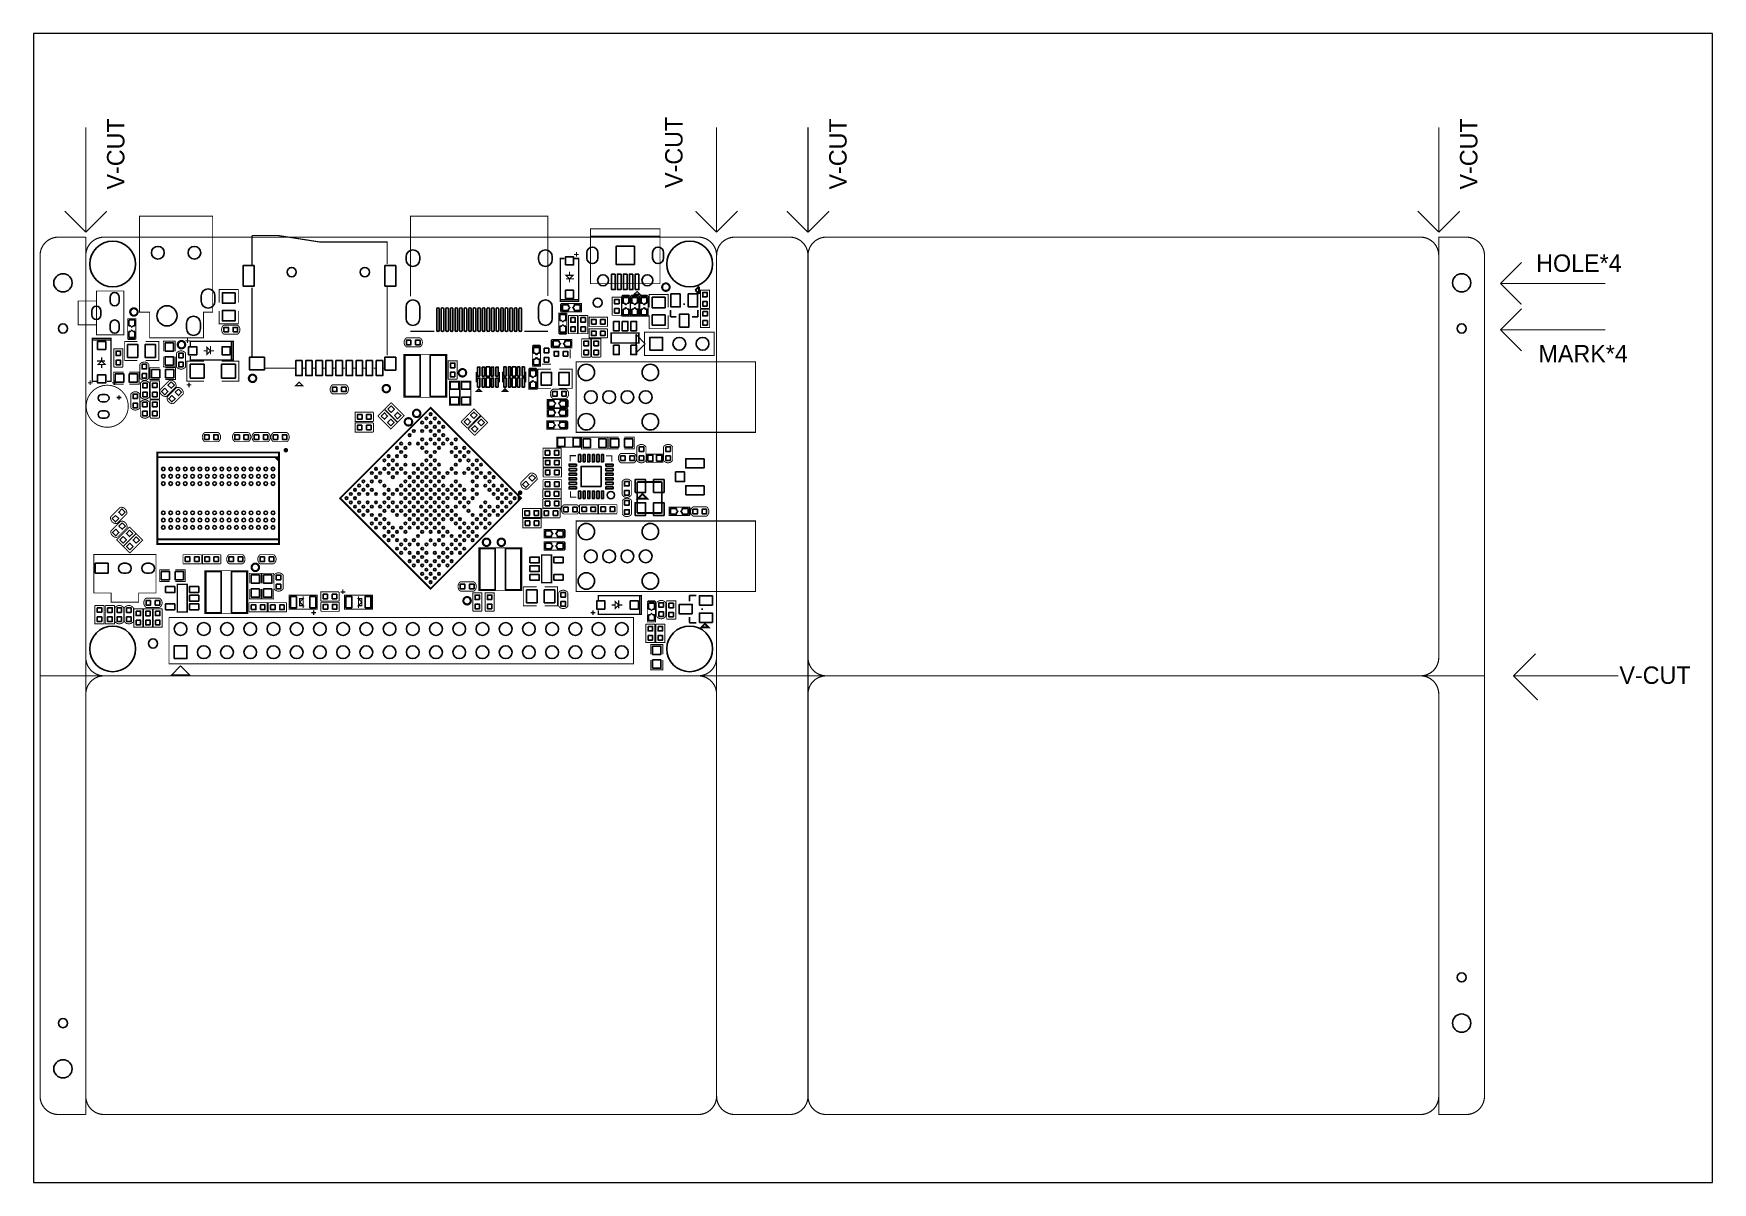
# Paper-space layout '布局1' of a CAD drawing. Extents: x 1.13 to 10.16, y 0.77 to 6.96.
# The model-space entities are those that its viewports show. They can reach past a viewport. Long polylines and large blocks are cut down to what shows.
import ezdxf

# ---------------------------------------------------------------- set-up
doc = ezdxf.new("R2010")
doc.units = 0
doc.header["$MEASUREMENT"] = 0
doc.layers.get('0').update_dxf_attribs({"linetype": 'CONTINUOUS'})
for name, color, linetype in [('BG_OUTLINE', 254, 'CONTINUOUS'), ('PG_SILKSCREEN_TOP', 30, 'CONTINUOUS'), ('PIN_TOP', 1, 'CONTINUOUS')]:
    doc.layers.add(name, color=color, linetype=linetype)

psp = doc.layouts.new('布局1')

msp = doc.modelspace()

# ---------------------------------------------------------------- texts
at = {"layer": 'BG_OUTLINE'}
for p in [(3363.948, 2810.241), (960.168, 2803.661), (4070.398, 2803.661), (6786.928, 2803.661)]:
    msp.add_text('V-CUT', height=75, rotation=90, dxfattribs=at).set_placement(p)
for s, p in [('HOLE*4', (7040.128, 2448.901)), ('MARK*4', (7050.128, 2058.901)), ('V-CUT', (7398.588, 673.941))]:
    msp.add_text(s, height=75, dxfattribs=at).set_placement(p)

# ---------------------------------------------------------------- linework, layer by layer
at = {"layer": 'BG_OUTLINE'}
for points in [[(793.868, 2619.681, 5, 5, 0), (793.868, 3071.661, 5, 5, 0)], [(3510.398, 2619.681, 5, 5, 0), (3510.398, 3071.661, 5, 5, 0)], [(3904.098, 2619.681, 5, 5, 0), (3904.098, 3071.661, 5, 5, 0)], [(6620.628, 2619.681, 5, 5, 0), (6620.628, 3071.661, 5, 5, 0)], [(703.308, 2710.241, 5, 5, 0), (793.868, 2619.681, 5, 5, 0)], [(793.868, 2619.681, 5, 5, 0), (884.428, 2710.241, 5, 5, 0)], [(3419.838, 2710.241, 5, 5, 0), (3510.398, 2619.681, 5, 5, 0)], [(3510.398, 2619.681, 5, 5, 0), (3600.958, 2710.241, 5, 5, 0)], [(3813.538, 2710.241, 5, 5, 0), (3904.098, 2619.681, 5, 5, 0)], [(3904.098, 2619.681, 5, 5, 0), (3994.658, 2710.241, 5, 5, 0)], [(6530.068, 2710.241, 5, 5, 0), (6620.628, 2619.681, 5, 5, 0)], [(6620.628, 2619.681, 5, 5, 0), (6711.188, 2710.241, 5, 5, 0)], [(793.868, 2598.421, 5, 5, 0), (675.758, 2598.421, 5, 5, 0.414214), (597.018, 2519.681, 5, 5, 0), (597.018, -1102.359, 5, 5, 0.414214), (675.758, -1181.099, 5, 5, 0), (793.868, -1181.099, 5, 5, 0)], [(793.868, -1181.099, 5, 5, 0), (793.868, 629.921, 5, 5, -0.414214), (872.608, 708.661, 5, 5, 0), (3431.658, 708.661, 5, 5, -0.414214), (3510.398, 629.921, 5, 5, 0), (3510.398, -1102.359, 5, 5, -0.414214), (3431.658, -1181.099, 5, 5, 0), (872.608, -1181.099, 5, 5, -0.414214), (793.868, -1102.359, 5, 5, 0), (793.868, 2519.681, 5, 5, -0.414214), (872.608, 2598.421, 5, 5, 0), (3431.658, 2598.421, 5, 5, -0.414214), (3510.398, 2519.681, 5, 5, 0), (3510.398, -1102.359, 5, 5, 0.414214), (3589.138, -1181.099, 5, 5, 0), (3825.358, -1181.099, 5, 5, 0.414214), (3904.098, -1102.359, 5, 5, 0), (3904.098, 629.921, 5, 5, -0.414214), (3982.838, 708.661, 5, 5, 0), (6541.888, 708.661, 5, 5, -0.414214), (6620.628, 629.921, 5, 5, 0), (6620.628, -1102.359, 5, 5, -0.414214), (6541.888, -1181.099, 5, 5, 0), (3982.838, -1181.099, 5, 5, -0.414214), (3904.098, -1102.359, 5, 5, 0), (3904.098, 2519.681, 5, 5, 0.414214), (3825.358, 2598.421, 5, 5, 0), (3589.138, 2598.421, 5, 5, 0.414214), (3510.398, 2519.681, 5, 5, 0), (3510.398, 787.401, 5, 5, -0.414214), (3431.658, 708.661, 5, 5, 0), (597.018, 708.661, 5, 5, 0)], [(872.608, 708.661, 5, 5, -0.414214), (793.868, 787.401, 5, 5, 0), (793.868, 2598.421, 5, 5, 0)], [(872.608, 2598.421, 0.787, 0.787, 0), (3431.658, 2598.421, 0.787, 0.787, -0.414214), (3510.398, 2519.681, 0.787, 0.787, 0), (3510.398, 787.401, 0.787, 0.787, -0.414214), (3431.658, 708.661, 0.787, 0.787, 0), (872.608, 708.661, 0.787, 0.787, -0.414214), (793.868, 787.401, 0.787, 0.787, 0), (793.868, 2519.681, 0.787, 0.787, -0.414214), (872.608, 2598.421, 0.787, 0.787, 0)], [(3982.838, 708.661, 5, 5, -0.414214), (3904.098, 787.401, 5, 5, 0), (3904.098, 2519.681, 5, 5, -0.414214), (3982.838, 2598.421, 5, 5, 0), (6541.888, 2598.421, 5, 5, -0.414214), (6620.628, 2519.681, 5, 5, 0)], [(3982.838, 708.661, 5, 5, 0), (6541.888, 708.661, 5, 5, 0.414214), (6620.628, 787.401, 5, 5, 0), (6620.628, 2598.421, 5, 5, 0), (6738.738, 2598.421, 5, 5, -0.414214), (6817.478, 2519.681, 5, 5, 0), (6817.478, -1102.359, 5, 5, -0.414214), (6738.738, -1181.099, 5, 5, 0), (6620.628, -1181.099, 5, 5, 0), (6620.628, -1102.359, 5, 5, 0)], [(6976.968, 2489.461, 5, 5, 0), (6886.408, 2398.901, 5, 5, 0)], [(6886.408, 2398.901, 5, 5, 0), (6976.968, 2308.341, 5, 5, 0)], [(6886.408, 2398.901, 5, 5, 0), (7338.388, 2398.901, 5, 5, 0)], [(6976.968, 2289.461, 5, 5, 0), (6886.408, 2198.901, 5, 5, 0)], [(6886.408, 2198.901, 5, 5, 0), (6976.968, 2108.341, 5, 5, 0)], [(6886.408, 2198.901, 5, 5, 0), (7338.388, 2198.901, 5, 5, 0)], [(6941.888, 708.661, 5, 5, 0), (7037.168, 803.941, 5, 5, 0)], [(3431.658, 708.661, 5, 5, 0), (3982.838, 708.661, 5, 5, 0)], [(6541.888, 708.661, 5, 5, 0), (6817.478, 708.661, 5, 5, 0)], [(6941.888, 708.661, 5, 5, 0), (7393.868, 708.661, 5, 5, 0)], [(7046.608, 603.941, 5, 5, 0), (6941.888, 708.661, 5, 5, 0)]]:
    msp.add_lwpolyline(points, format="xyseb", dxfattribs=at)
for points in [[(734.813, 2401.571, 1), (656.073, 2401.571, 1)], [(6758.423, 2401.571, 1), (6679.683, 2401.571, 1)], [(715.128, 2204.721, 1), (675.758, 2204.721, 1)], [(6738.738, 2204.721, 1), (6699.368, 2204.721, 1)], [(6738.738, -590.549, 1), (6699.368, -590.549, 1)], [(715.128, -787.399, 1), (675.758, -787.399, 1)], [(6758.423, -787.399, 1), (6679.683, -787.399, 1)], [(734.813, -984.249, 1), (656.073, -984.249, 1)]]:
    msp.add_lwpolyline(points, format="xyb", close=True, dxfattribs=at)
at = {"layer": 'PG_SILKSCREEN_TOP'}
for points in [[(1340.41, 2688.579, 3.937, 3.937, 0), (1025.449, 2688.579, 3.937, 3.937, 0), (1025.449, 2275.194, 3.937, 3.937, 0), (1068.757, 2275.194, 3.937, 3.937, 0), (1068.757, 2164.957, 3.937, 3.937, 0), (1301.04, 2164.957, 3.937, 3.937, 0), (1301.04, 2275.194, 3.937, 3.937, 0), (1340.41, 2275.194, 3.937, 3.937, 0), (1340.41, 2688.579, 3.937, 3.937, 0)], [(2192.229, 2343.516, 3.937, 3.937, 0), (2192.229, 2688.579, 3.937, 3.937, 0), (2783.229, 2688.579, 3.937, 3.937, 0), (2783.229, 2345.516, 3.937, 3.937, 0)], [(1509.331, 2605.212, 5, 5, 0), (1509.331, 2479.212, 5, 5, 0)], [(2091.929, 2483.114, 5, 5, 0), (2091.929, 2577.614, 5, 5, 0), (1800.63, 2577.614, 5, 5, 0), (1623.429, 2605.212, 5, 5, 0), (1509.331, 2605.212, 5, 5, 0)], [(2967.36, 2602.712, 3.937, 3.937, 0), (2967.36, 2397.987, 3.937, 3.937, 0), (3266.572, 2397.987, 3.937, 3.937, 0), (3266.572, 2634.208, 3.937, 3.937, 0), (2967.36, 2634.208, 3.937, 3.937, 0), (2967.36, 2602.712, 3.937, 3.937, 0)], [(3266.572, 2602.712, 3.937, 3.937, 0), (2967.36, 2602.712, 3.937, 3.937, 0)], [(2907, 2533.966, 5, 5, 0), (2907, 2513.966, 5, 5, 0)], [(2907, 2533.966, 5, 5, 0), (2907, 2513.966, 5, 5, 0)], [(2897, 2506.466, 5.906, 5.906, 0), (2917, 2506.466, 5.906, 5.906, 0), (2917, 2321.466, 5.906, 5.906, 0), (2837, 2321.466, 5.906, 5.906, 0), (2837, 2506.466, 5.906, 5.906, 0), (2854.5, 2506.466, 5.906, 5.906, 0)], [(2917, 2523.966, 5, 5, 0), (2897, 2523.966, 5, 5, 0)], [(2917, 2523.966, 5, 5, 0), (2897, 2523.966, 5, 5, 0)], [(2091.929, 2089.413, 5, 5, 0), (2091.929, 2384.712, 5, 5, 0)], [(2877, 2418.966, 5, 5, 0), (2892, 2433.966, 5, 5, 0), (2862, 2433.966, 5, 5, 0), (2877, 2418.966, 5, 5, 0)], [(2897, 2418.966, 5, 5, 0), (2862, 2418.966, 5, 5, 0)], [(2877, 2433.966, 5, 5, 0), (2877, 2448.966, 5, 5, 0)], [(2877, 2418.966, 5, 5, 0), (2877, 2403.966, 5, 5, 0)], [(3292, 2365, 5, 5, -0.414206), (3274, 2383, 5, 5, -0.414219), (3292, 2401, 5, 5, -0.414221), (3310, 2383, 5, 5, -0.414208), (3292, 2365, 5, 5, 0)], [(3434.85, 2385.677, 7.87, 7.87, 0), (3419.098, 2369.929, 7.87, 7.87, 0)], [(3434.85, 2354.177, 7.87, 7.87, 0), (3434.85, 2385.677, 7.87, 7.87, 0)], [(839.577, 2323.181, 3.937, 3.937, 0), (760.837, 2323.181, 3.937, 3.937, 0), (760.837, 2220.818, 3.937, 3.937, 0), (839.577, 2220.818, 3.937, 3.937, 0)], [(839.577, 2366.488, 3.937, 3.937, 0), (839.577, 2177.511, 3.937, 3.937, 0), (957.688, 2177.511, 3.937, 3.937, 0), (957.688, 2366.488, 3.937, 3.937, 0), (839.577, 2366.488, 3.937, 3.937, 0)], [(1450.792, 2315.8, 4, 4, 0), (1450.792, 2370.92, 4, 4, 0), (1448.822, 2372.88, 4, 4, 0), (1368.112, 2372.88, 4, 4, 0), (1368.112, 2315.8, 4, 4, 0)], [(1509.331, 2380.81, 5, 5, 0), (1509.331, 2085.511, 5, 5, 0)], [(2917, 2328.966, 5.906, 5.906, 0), (2837, 2328.966, 5.906, 5.906, 0)], [(2841.627, 2312.417, 3.937, 3.937, 0), (2841.627, 2276.983, 3.937, 3.937, 0), (2928.241, 2276.983, 3.937, 3.937, 0), (2928.241, 2312.417, 3.937, 3.937, 0), (2841.627, 2312.417, 3.937, 3.937, 0), (2837.69, 2308.48, 3.937, 3.937, 0), (2837.69, 2280.92, 3.937, 3.937, 0), (2841.627, 2276.983, 3.937, 3.937, 0)], [(3100.57, 2261.439, 4, 4, 0), (3100.57, 2340.179, 4, 4, 0), (3061.21, 2340.179, 4, 4, 0), (3061.21, 2261.439, 4, 4, 0)], [(3137.717, 2344.32, 3.937, 3.937, 0), (3102.284, 2344.32, 3.937, 3.937, 0), (3102.284, 2257.706, 3.937, 3.937, 0), (3137.717, 2257.706, 3.937, 3.937, 0), (3137.717, 2344.32, 3.937, 3.937, 0), (3133.78, 2348.257, 3.937, 3.937, 0), (3106.221, 2348.257, 3.937, 3.937, 0), (3102.284, 2344.32, 3.937, 3.937, 0)], [(3175.607, 2344.116, 3.937, 3.937, 0), (3140.174, 2344.116, 3.937, 3.937, 0), (3140.174, 2257.502, 3.937, 3.937, 0), (3175.607, 2257.502, 3.937, 3.937, 0), (3175.607, 2344.116, 3.937, 3.937, 0), (3171.67, 2348.053, 3.937, 3.937, 0), (3144.111, 2348.053, 3.937, 3.937, 0), (3140.174, 2344.116, 3.937, 3.937, 0)], [(3215.607, 2344.116, 3.937, 3.937, 0), (3180.174, 2344.116, 3.937, 3.937, 0), (3180.174, 2257.502, 3.937, 3.937, 0), (3215.607, 2257.502, 3.937, 3.937, 0), (3215.607, 2344.116, 3.937, 3.937, 0), (3211.67, 2348.053, 3.937, 3.937, 0), (3184.111, 2348.053, 3.937, 3.937, 0), (3180.174, 2344.116, 3.937, 3.937, 0)], [(3219.66, 2296.72, 4, 4, 0), (3219.66, 2351.84, 4, 4, 0), (3302.34, 2351.84, 4, 4, 0), (3302.34, 2296.72, 4, 4, 0)], [(3419.098, 2369.929, 7.87, 7.87, 0), (3434.85, 2354.177, 7.87, 7.87, 0)], [(3480.236, 2291.442, 4, 4, 0), (3480.237, 2370.182, 4, 4, 0), (3440.877, 2370.182, 4, 4, 0), (3440.876, 2291.442, 4, 4, 0)], [(974.283, 2160.693, 3.937, 3.937, 0), (1009.716, 2160.693, 3.937, 3.937, 0), (1009.716, 2247.307, 3.937, 3.937, 0), (974.283, 2247.307, 3.937, 3.937, 0), (974.283, 2160.693, 3.937, 3.937, 0), (978.22, 2156.756, 3.937, 3.937, 0), (1005.779, 2156.756, 3.937, 3.937, 0), (1009.716, 2160.693, 3.937, 3.937, 0)], [(1001, 2294, 5, 5, -0.414206), (1019, 2276, 5, 5, -0.414211), (1001, 2258, 5, 5, -0.414222), (983, 2276, 5, 5, -0.414216), (1001, 2294, 5, 5, 0)], [(1450.792, 2280.36, 4, 4, 0), (1450.792, 2225.24, 4, 4, 0), (1368.112, 2225.24, 4, 4, 0), (1368.112, 2280.36, 4, 4, 0)], [(2830.583, 2183.863, 3.937, 3.937, 0), (2866.017, 2183.863, 3.937, 3.937, 0), (2866.017, 2270.477, 3.937, 3.937, 0), (2830.583, 2270.477, 3.937, 3.937, 0), (2830.583, 2183.863, 3.937, 3.937, 0), (2834.52, 2179.926, 3.937, 3.937, 0), (2862.08, 2179.926, 3.937, 3.937, 0), (2866.017, 2183.863, 3.937, 3.937, 0)], [(2911.714, 2261.37, 4, 4, 0), (2872.354, 2261.37, 4, 4, 0)], [(2872.354, 2261.37, 4, 4, 0), (2872.354, 2182.63, 4, 4, 0), (2911.714, 2182.63, 4, 4, 0), (2911.714, 2261.37, 4, 4, 0)], [(2955.68, 2261.404, 4, 4, 0), (2916.32, 2261.404, 4, 4, 0)], [(2916.32, 2261.404, 4, 4, 0), (2916.32, 2182.664, 4, 4, 0), (2955.68, 2182.664, 4, 4, 0), (2955.68, 2261.404, 4, 4, 0)], [(2961.643, 2253.68, 4, 4, 0), (2961.643, 2214.32, 4, 4, 0)], [(2961.643, 2214.32, 4, 4, 0), (3040.383, 2214.32, 4, 4, 0), (3040.383, 2253.68, 4, 4, 0), (2961.643, 2253.68, 4, 4, 0)], [(3061.21, 2261.439, 4, 4, 0), (3100.57, 2261.439, 4, 4, 0)], [(3219.66, 2261.28, 4, 4, 0), (3219.66, 2206.16, 4, 4, 0), (3221.63, 2204.2, 4, 4, 0), (3302.34, 2204.2, 4, 4, 0), (3302.34, 2261.28, 4, 4, 0)], [(3312.051, 2255, 7, 7, 0), (3312.051, 2284.469, 7, 7, 0)], [(3337.61, 2255, 7, 7, 0), (3312.051, 2255, 7, 7, 0)], [(3375.011, 2310.118, 7, 7, 0), (3367.208, 2310.118, 7, 7, 0)], [(3430.169, 2255, 7, 7, 0), (3404.61, 2255, 7, 7, 0)], [(3430.169, 2284.469, 7, 7, 0), (3430.169, 2255, 7, 7, 0)], [(3440.876, 2291.442, 4, 4, 0), (3480.236, 2291.442, 4, 4, 0)], [(3480.68, 2288.37, 4, 4, 0), (3441.32, 2288.37, 4, 4, 0)], [(3441.32, 2288.37, 4, 4, 0), (3441.32, 2209.63, 4, 4, 0), (3480.68, 2209.63, 4, 4, 0), (3480.68, 2288.37, 4, 4, 0)], [(1388.562, 2219.343, 4, 4, 0.503917), (1388.562, 2179.982, 4, 4, 0)], [(1447.622, 2219.343, 4, 4, 0), (1388.562, 2219.343, 4, 4, 0)], [(1388.562, 2179.982, 4, 4, 0), (1447.621, 2179.983, 4, 4, 0)], [(1447.622, 2219.343, 4, 4, -0.504955), (1447.621, 2179.983, 4, 4, 0)], [(2294.229, 2192.516, 5, 5, 0), (2192.229, 2192.516, 5, 5, 0)], [(2784.229, 2192.516, 5, 5, 0), (2682.229, 2192.516, 5, 5, 0)], [(3040.37, 2203.68, 4, 4, 0), (2961.63, 2203.68, 4, 4, 0), (2961.63, 2164.32, 4, 4, 0), (3040.37, 2164.32, 4, 4, 0)], [(3040.37, 2164.32, 4, 4, 0), (3040.37, 2203.68, 4, 4, 0)], [(3175.5, 2185.5, 5.906, 5.906, 0), (3175.5, 2142.5, 5.906, 5.906, 0), (3056.5, 2142.5, 5.906, 5.906, 0), (3056.5, 2185.5, 5.906, 5.906, 0), (3175.5, 2185.5, 5.906, 5.906, 0)], [(3200, 2189, 3.937, 3.937, 0), (3500, 2189, 3.937, 3.937, 0), (3500, 2089, 3.937, 3.937, 0), (3200, 2089, 3.937, 3.937, 0), (3200, 2189, 3.937, 3.937, 0)], [(842, 1977.5, 5.906, 5.906, 0), (822, 1977.5, 5.906, 5.906, 0), (822, 2162.5, 5.906, 5.906, 0), (902, 2162.5, 5.906, 5.906, 0), (902, 1977.5, 5.906, 5.906, 0), (884.5, 1977.5, 5.906, 5.906, 0)], [(822, 2155, 5.906, 5.906, 0), (902, 2155, 5.906, 5.906, 0)], [(953.68, 2038.63, 4, 4, 0), (953.68, 2117.37, 4, 4, 0), (914.32, 2117.37, 4, 4, 0), (914.32, 2038.63, 4, 4, 0)], [(1016.28, 2066.66, 4, 4, 0), (961.16, 2066.66, 4, 4, 0), (961.16, 2149.34, 4, 4, 0), (1016.28, 2149.34, 4, 4, 0)], [(1051.72, 2066.66, 4, 4, 0), (1106.84, 2066.66, 4, 4, 0), (1108.8, 2068.63, 4, 4, 0), (1108.8, 2149.34, 4, 4, 0), (1051.72, 2149.34, 4, 4, 0)], [(1178.74, 2106.92, 4, 4, 0), (1178.74, 2149.92, 4, 4, 0), (1127.74, 2149.92, 4, 4, 0), (1127.74, 2106.92, 4, 4, 0)], [(1184.32, 2098.53, 4, 4, -0.504954), (1223.68, 2098.53, 4, 4, 0)], [(1184.32, 2098.53, 4, 4, 0), (1184.32, 2039.47, 4, 4, 0)], [(1206, 2153, 5, 5, -0.414203), (1224, 2135, 5, 5, -0.414208), (1206, 2117, 5, 5, -0.414224), (1188, 2135, 5, 5, -0.414219), (1206, 2153, 5, 5, 0)], [(1222, 2152, 5, 5, 0), (1242, 2152, 5, 5, 0)], [(1223.68, 2039.47, 4, 4, 0), (1223.68, 2098.53, 4, 4, 0)], [(1232, 2162, 5, 5, 0), (1232, 2142, 5, 5, 0)], [(1243.5, 2129, 5.906, 5.906, 0), (1243.5, 2149, 5.906, 5.906, 0), (1428.5, 2149, 5.906, 5.906, 0), (1428.5, 2069, 5.906, 5.906, 0), (1243.5, 2069, 5.906, 5.906, 0), (1243.5, 2086.5, 5.906, 5.906, 0)], [(1316, 2109, 5, 5, 0), (1301, 2109, 5, 5, 0)], [(1331, 2109, 5, 5, 0), (1316, 2124, 5, 5, 0), (1316, 2094, 5, 5, 0), (1331, 2109, 5, 5, 0)], [(1331, 2129, 5, 5, 0), (1331, 2094, 5, 5, 0)], [(1331, 2109, 5, 5, 0), (1346, 2109, 5, 5, 0)], [(1421, 2149, 5.906, 5.906, 0), (1421, 2069, 5.906, 5.906, 0)], [(2174.47, 2125.32, 4, 4, -0.504954), (2174.47, 2164.68, 4, 4, 0)], [(2233.53, 2164.68, 4, 4, 0), (2174.47, 2164.68, 4, 4, 0)], [(2174.47, 2125.32, 4, 4, 0), (2233.53, 2125.32, 4, 4, 0)], [(2233.53, 2125.32, 4, 4, 0.503899), (2233.53, 2164.68, 4, 4, 0)], [(2752.417, 2129.145, 3.937, 3.937, 0), (2716.983, 2129.145, 3.937, 3.937, 0), (2716.983, 2042.531, 3.937, 3.937, 0), (2752.417, 2042.531, 3.937, 3.937, 0), (2752.417, 2129.145, 3.937, 3.937, 0), (2748.48, 2133.082, 3.937, 3.937, 0), (2720.92, 2133.082, 3.937, 3.937, 0), (2716.983, 2129.145, 3.937, 3.937, 0)], [(2801.319, 2157.417, 3.937, 3.937, 0), (2801.319, 2121.983, 3.937, 3.937, 0), (2887.933, 2121.983, 3.937, 3.937, 0), (2887.933, 2157.417, 3.937, 3.937, 0), (2801.319, 2157.417, 3.937, 3.937, 0), (2797.382, 2153.48, 3.937, 3.937, 0), (2797.382, 2125.92, 3.937, 3.937, 0), (2801.319, 2121.983, 3.937, 3.937, 0)], [(2879.336, 2076.32, 4, 4, 0), (2879.336, 2115.68, 4, 4, 0)], [(2968.68, 2081.63, 4, 4, 0), (2968.68, 2160.37, 4, 4, 0), (2929.32, 2160.37, 4, 4, 0), (2929.32, 2081.63, 4, 4, 0)], [(3011.68, 2081.63, 4, 4, 0), (3011.68, 2160.37, 4, 4, 0), (2972.32, 2160.37, 4, 4, 0), (2972.32, 2081.63, 4, 4, 0)], [(842, 2065, 5, 5, 0), (877, 2065, 5, 5, 0)], [(862, 2065, 5, 5, 0), (847, 2050, 5, 5, 0), (877, 2050, 5, 5, 0), (862, 2065, 5, 5, 0)], [(862, 2065, 5, 5, 0), (862, 2080, 5, 5, 0)], [(862, 2050, 5, 5, 0), (862, 2035, 5, 5, 0)], [(914.32, 2038.63, 4, 4, 0), (953.68, 2038.63, 4, 4, 0)], [(1065.68, 2050.53, 4, 4, 0.503899), (1026.32, 2050.53, 4, 4, 0)], [(1026.32, 2050.53, 4, 4, 0), (1026.32, 1991.47, 4, 4, 0)], [(1065.68, 1991.47, 4, 4, 0), (1065.68, 2050.53, 4, 4, 0)], [(1112.661, 1984.99, 4, 4, 0), (1069.661, 1984.99, 4, 4, 0), (1069.661, 2035.99, 4, 4, 0), (1112.661, 2035.99, 4, 4, 0)], [(1178.74, 2082.92, 4, 4, 0), (1178.74, 2039.92, 4, 4, 0), (1127.74, 2039.92, 4, 4, 0), (1127.74, 2082.92, 4, 4, 0)], [(1136.661, 1984.99, 4, 4, 0), (1179.661, 1984.99, 4, 4, 0), (1179.661, 2035.99, 4, 4, 0), (1136.661, 2035.99, 4, 4, 0)], [(1184.32, 2039.47, 4, 4, 0.503899), (1223.68, 2039.47, 4, 4, 0)], [(1303.5, 1977.69, 5, 5, 0), (1228.8, 1977.69, 5, 5, 0), (1228.8, 2064.31, 5, 5, 0), (1303.5, 2064.31, 5, 5, 0)], [(1378.5, 1977.69, 5, 5, 0), (1453.2, 1977.69, 5, 5, 0), (1453.2, 2064.31, 5, 5, 0), (1378.5, 2064.31, 5, 5, 0)], [(1564.429, 2034.31, 5, 5, 0), (1694.331, 2034.31, 5, 5, 0)], [(1729.728, 2034.31, 5, 5, 0), (1741.531, 2034.31, 5, 5, 0)], [(1773.031, 2034.31, 5, 5, 0), (1780.929, 2034.31, 5, 5, 0)], [(1816.429, 2034.31, 5, 5, 0), (1824.228, 2034.31, 5, 5, 0)], [(1859.728, 2034.31, 5, 5, 0), (1867.531, 2034.31, 5, 5, 0)], [(1903.031, 2034.31, 5, 5, 0), (1910.831, 2034.31, 5, 5, 0)], [(1946.331, 2034.31, 5, 5, 0), (1954.13, 2034.31, 5, 5, 0)], [(1989.63, 2034.31, 5, 5, 0), (2001.429, 2034.31, 5, 5, 0)], [(2032.929, 2034.31, 5, 5, 0), (2040.831, 2034.31, 5, 5, 0)], [(2076.228, 2034.31, 5, 5, 0), (2080.13, 2034.31, 5, 5, 0)], [(2163.481, 2093.52, 3.937, 3.937, 0), (2348.52, 2093.52, 3.937, 3.937, 0), (2348.52, 1908.48, 3.937, 3.937, 0), (2163.481, 1908.48, 3.937, 3.937, 0), (2163.481, 2093.52, 3.937, 3.937, 0)], [(2393.68, 1986.63, 4, 4, 0), (2393.68, 2065.37, 4, 4, 0), (2354.32, 2065.37, 4, 4, 0), (2354.32, 1986.63, 4, 4, 0)], [(2416, 2032, 5, 5, -0.414214), (2434, 2014, 5, 5, -0.414214), (2416, 1996, 5, 5, -0.414214), (2398, 2014, 5, 5, -0.414214), (2416, 2032, 5, 5, 0)], [(2737.417, 2029.909, 3.937, 3.937, 0), (2701.983, 2029.909, 3.937, 3.937, 0), (2701.983, 1943.295, 3.937, 3.937, 0), (2737.417, 1943.295, 3.937, 3.937, 0), (2737.417, 2029.909, 3.937, 3.937, 0), (2733.48, 2033.846, 3.937, 3.937, 0), (2705.92, 2033.846, 3.937, 3.937, 0), (2701.983, 2029.909, 3.937, 3.937, 0)], [(2797.441, 2029.66, 4, 4, 0), (2742.321, 2029.66, 4, 4, 0), (2740.361, 2027.69, 4, 4, 0), (2740.361, 1946.98, 4, 4, 0), (2797.441, 1946.98, 4, 4, 0)], [(2758.32, 2050.664, 4, 4, 0), (2797.68, 2050.664, 4, 4, 0)], [(2832.881, 2029.66, 4, 4, 0), (2888.001, 2029.66, 4, 4, 0), (2888.001, 1946.98, 4, 4, 0), (2832.881, 1946.98, 4, 4, 0)], [(2906.012, 2061.125, 5, 5, 0), (3677.665, 2061.125, 5, 5, 0), (3677.665, 1757.661, 5, 5, 0), (2906.012, 1757.661, 5, 5, 0), (2906.012, 2061.125, 5, 5, 0)], [(2929.32, 2081.63, 4, 4, 0), (2968.68, 2081.63, 4, 4, 0)], [(2972.32, 2081.63, 4, 4, 0), (3011.68, 2081.63, 4, 4, 0)], [(976.752, 1869.872, 3.937, 3.937, 1), (795.65, 1869.872, 3.937, 3.937, 1), (976.752, 1869.872, 3.937, 3.937, 0)], [(803, 1971, 5, 5, 0), (823, 1971, 5, 5, 0)], [(813, 1961, 5, 5, 0), (813, 1981, 5, 5, 0)], [(907, 1971, 5, 5, 0), (927, 1971, 5, 5, 0)], [(957, 2016.5, 4, 4, 0), (914, 2016.5, 4, 4, 0), (914, 1965.5, 4, 4, 0), (957, 1965.5, 4, 4, 0)], [(917, 1961, 5, 5, 0), (917, 1981, 5, 5, 0)], [(981, 2016.5, 4, 4, 0), (1024, 2016.5, 4, 4, 0), (1024, 1965.5, 4, 4, 0), (981, 1965.5, 4, 4, 0)], [(1065.68, 1991.47, 4, 4, -0.504954), (1026.32, 1991.47, 4, 4, 0)], [(1068.341, 1969.616, 4, 4, 0.503899), (1028.981, 1969.616, 4, 4, 0)], [(1028.981, 1969.616, 4, 4, 0), (1028.981, 1910.556, 4, 4, 0)], [(1068.341, 1910.556, 4, 4, 0), (1068.341, 1969.616, 4, 4, 0)], [(1110.839, 1900.99, 4, 4, 0), (1110.839, 1979.73, 4, 4, 0), (1071.479, 1979.73, 4, 4, 0), (1071.479, 1900.99, 4, 4, 0)], [(1154.742, 1982.036, 4, 4, 0), (1112.98, 1940.274, 4, 4, 0)], [(1140.812, 1912.442, 4, 4, 0), (1182.573, 1954.204, 4, 4, 0)], [(1185.854, 1950.923, 4, 4, 0), (1144.093, 1909.161, 4, 4, 0)], [(1182.573, 1954.204, 4, 4, 0.503893), (1154.742, 1982.036, 4, 4, 0)], [(1213.686, 1923.091, 4, 4, 0.503906), (1185.854, 1950.923, 4, 4, 0)], [(1228, 1962, 5, 5, 0), (1248, 1962, 5, 5, 0)], [(1238, 1972, 5, 5, 0), (1238, 1952, 5, 5, 0)], [(1512, 2008, 5, 5, -0.414214), (1530, 1990, 5, 5, -0.414214), (1512, 1972, 5, 5, -0.414214), (1494, 1990, 5, 5, -0.414214), (1512, 2008, 5, 5, 0)], [(1712.63, 1973.712, 5, 5, 0), (1697.63, 1958.712, 5, 5, 0), (1727.63, 1958.712, 5, 5, 0), (1712.63, 1973.712, 5, 5, 0)], [(1856.005, 1923.278, 4, 4, -0.504941), (1856.006, 1962.637, 4, 4, 0)], [(1915.065, 1962.637, 4, 4, 0), (1856.006, 1962.637, 4, 4, 0)], [(1915.066, 1923.278, 4, 4, 0.503887), (1915.065, 1962.637, 4, 4, 0)], [(2088, 1964, 5, 5, -0.414214), (2106, 1946, 5, 5, -0.414214), (2088, 1928, 5, 5, -0.414214), (2070, 1946, 5, 5, -0.414214), (2088, 1964, 5, 5, 0)], [(2354.32, 1986.63, 4, 4, 0), (2393.68, 1986.63, 4, 4, 0)], [(2403.56, 1874.158, 3.937, 3.937, 0), (2360.253, 1874.158, 3.937, 3.937, 0), (2360.253, 1978.489, 3.937, 3.937, 0), (2403.56, 1978.489, 3.937, 3.937, 0), (2403.56, 1874.158, 3.937, 3.937, 0)], [(2451.56, 1874.158, 3.937, 3.937, 0), (2408.253, 1874.158, 3.937, 3.937, 0), (2408.253, 1978.489, 3.937, 3.937, 0), (2451.56, 1978.489, 3.937, 3.937, 0), (2451.56, 1874.158, 3.937, 3.937, 0)], [(2478.442, 1975.807, 5.909, 5.909, 0), (2476.473, 1975.807, 5.909, 5.909, 0), (2476.473, 2015.186, 5.909, 5.909, 0), (2478.442, 2015.186, 5.909, 5.909, 0)], [(2572.922, 1975.808, 5.909, 5.909, 0), (2574.891, 1975.807, 5.909, 5.909, 0), (2574.891, 2015.186, 5.909, 5.909, 0), (2572.922, 2015.185, 5.909, 5.909, 0)], [(2591.094, 1976.24, 5.909, 5.909, 0), (2589.125, 1976.239, 5.909, 5.909, 0), (2589.125, 2015.617, 5.909, 5.909, 0), (2591.094, 2015.617, 5.909, 5.909, 0)], [(2685.574, 1976.239, 5.909, 5.909, 0), (2687.543, 1976.239, 5.909, 5.909, 0), (2687.543, 2015.617, 5.909, 5.909, 0), (2685.573, 2015.617, 5.909, 5.909, 0)], [(927.461, 1907.667, 5.906, 5.906, 0), (947.146, 1907.667, 5.906, 5.906, 0)], [(937.303, 1897.825, 5.906, 5.906, 0), (937.303, 1917.51, 5.906, 5.906, 0)], [(987.659, 1922.444, 4, 4, -0.504954), (1027.019, 1922.444, 4, 4, 0)], [(987.659, 1922.444, 4, 4, 0), (987.659, 1863.384, 4, 4, 0)], [(1027.019, 1863.384, 4, 4, 0), (1027.019, 1922.444, 4, 4, 0)], [(1028.659, 1887.444, 4, 4, -0.504954), (1068.019, 1887.444, 4, 4, 0)], [(1028.659, 1887.444, 4, 4, 0), (1028.659, 1828.384, 4, 4, 0)], [(1068.341, 1910.556, 4, 4, -0.504954), (1028.981, 1910.556, 4, 4, 0)], [(1068.019, 1828.384, 4, 4, 0), (1068.019, 1887.444, 4, 4, 0)], [(1071.479, 1900.99, 4, 4, 0), (1110.839, 1900.99, 4, 4, 0)], [(1110.839, 1818.73, 4, 4, 0), (1110.839, 1897.47, 4, 4, 0), (1071.479, 1897.47, 4, 4, 0), (1071.479, 1818.73, 4, 4, 0)], [(1140.812, 1912.442, 4, 4, -0.50496), (1112.98, 1940.274, 4, 4, 0)], [(1171.924, 1881.329, 4, 4, -0.504947), (1144.093, 1909.161, 4, 4, 0)], [(1171.924, 1881.329, 4, 4, 0), (1213.686, 1923.091, 4, 4, 0)], [(1856.005, 1923.278, 4, 4, 0), (1915.066, 1923.278, 4, 4, 0)], [(2109.035, 1885.382, 4, 4, 0), (2081.204, 1857.55, 4, 4, 0)], [(2081.204, 1857.55, 4, 4, 0), (2136.881, 1801.872, 4, 4, 0), (2164.714, 1829.705, 4, 4, 0), (2109.035, 1885.382, 4, 4, 0)], [(2486.312, 1944.315, 5.909, 5.909, 0), (2476.473, 1934.477, 5.909, 5.909, 0), (2496.151, 1934.477, 5.909, 5.909, 0), (2486.312, 1944.315, 5.909, 5.909, 0)], [(2598.964, 1944.747, 5.909, 5.909, 0), (2589.125, 1934.908, 5.909, 5.909, 0), (2608.803, 1934.908, 5.909, 5.909, 0), (2598.964, 1944.747, 5.909, 5.909, 0)], [(2867.013, 1863.342, 3.937, 3.937, 0), (2867.013, 1898.776, 3.937, 3.937, 0), (2780.399, 1898.776, 3.937, 3.937, 0), (2780.399, 1863.342, 3.937, 3.937, 0), (2867.013, 1863.342, 3.937, 3.937, 0), (2870.95, 1867.279, 3.937, 3.937, 0), (2870.95, 1894.839, 3.937, 3.937, 0), (2867.013, 1898.776, 3.937, 3.937, 0)], [(2804.286, 1943.341, 4, 4, 0.503899), (2804.286, 1903.981, 4, 4, 0)], [(2863.346, 1943.341, 4, 4, 0), (2804.286, 1943.341, 4, 4, 0)], [(2804.286, 1903.981, 4, 4, 0), (2863.346, 1903.981, 4, 4, 0)], [(2863.346, 1943.341, 4, 4, -0.504954), (2863.346, 1903.981, 4, 4, 0)], [(987.659, 1863.384, 4, 4, 0.503899), (1027.019, 1863.384, 4, 4, 0)], [(1028.659, 1828.384, 4, 4, 0.503899), (1068.019, 1828.384, 4, 4, 0)], [(1071.479, 1818.73, 4, 4, 0), (1110.839, 1818.73, 4, 4, 0)], [(2278.932, 1863.511, 7.902, 7.902, 0), (1889.173, 1473.758, 7.902, 7.902, 0), (2278.928, 1084.001, 7.902, 7.902, 0), (2668.687, 1473.757, 7.902, 7.902, 0), (2278.932, 1863.511, 7.902, 7.902, 0)], [(2032.603, 1844.13, 4, 4, 0), (1953.863, 1844.13, 4, 4, 0), (1953.863, 1804.77, 4, 4, 0), (2032.603, 1804.769, 4, 4, 0)], [(2032.603, 1804.769, 4, 4, 0), (2032.603, 1844.13, 4, 4, 0)], [(2079.589, 1855.707, 4, 4, 0), (2051.757, 1827.875, 4, 4, 0)], [(2051.757, 1827.875, 4, 4, 0), (2107.435, 1772.198, 4, 4, 0), (2135.267, 1800.03, 4, 4, 0), (2079.589, 1855.707, 4, 4, 0)], [(2170.765, 1815.493, 5, 5, -0.414215), (2196.221, 1815.493, 5, 5, -0.414221), (2196.221, 1790.037, 5, 5, -0.414214), (2170.765, 1790.037, 5, 5, -0.414209), (2170.765, 1815.493, 5, 5, 0)], [(2206.067, 1851.794, 5, 5, -0.414223), (2231.523, 1851.794, 5, 5, -0.414198), (2231.523, 1826.339, 5, 5, -0.414222), (2206.067, 1826.339, 5, 5, -0.414201), (2206.067, 1851.794, 5, 5, 0)], [(2437.383, 1775.137, 4, 4, 0), (2493.061, 1830.815, 4, 4, 0), (2465.229, 1858.646, 4, 4, 0), (2409.551, 1802.969, 4, 4, 0)], [(2468.737, 1744.127, 4, 4, 0), (2524.414, 1799.804, 4, 4, 0), (2496.583, 1827.636, 4, 4, 0), (2440.905, 1771.958, 4, 4, 0)], [(2865.785, 1771.342, 3.937, 3.937, 0), (2865.785, 1806.776, 3.937, 3.937, 0), (2779.171, 1806.776, 3.937, 3.937, 0), (2779.171, 1771.342, 3.937, 3.937, 0), (2865.785, 1771.342, 3.937, 3.937, 0), (2869.722, 1775.279, 3.937, 3.937, 0), (2869.722, 1802.839, 3.937, 3.937, 0), (2865.785, 1806.776, 3.937, 3.937, 0)], [(2866.557, 1824.342, 3.937, 3.937, 0), (2866.557, 1859.776, 3.937, 3.937, 0), (2779.943, 1859.776, 3.937, 3.937, 0), (2779.943, 1824.342, 3.937, 3.937, 0), (2866.557, 1824.342, 3.937, 3.937, 0), (2870.494, 1828.279, 3.937, 3.937, 0), (2870.494, 1855.839, 3.937, 3.937, 0), (2866.557, 1859.776, 3.937, 3.937, 0)], [(1305.47, 1717.32, 4, 4, -0.504954), (1305.47, 1756.68, 4, 4, 0)], [(1364.53, 1756.68, 4, 4, 0), (1305.47, 1756.68, 4, 4, 0)], [(1364.53, 1717.32, 4, 4, 0.503899), (1364.53, 1756.68, 4, 4, 0)], [(1435.47, 1717.32, 4, 4, -0.504954), (1435.47, 1756.68, 4, 4, 0)], [(1494.53, 1756.68, 4, 4, 0), (1435.47, 1756.68, 4, 4, 0)], [(1494.53, 1717.32, 4, 4, 0.503899), (1494.53, 1756.68, 4, 4, 0)], [(1519.47, 1717.32, 4, 4, -0.504954), (1519.47, 1756.68, 4, 4, 0)], [(1578.53, 1756.68, 4, 4, 0), (1519.47, 1756.68, 4, 4, 0)], [(1578.53, 1717.32, 4, 4, 0.503899), (1578.53, 1756.68, 4, 4, 0)], [(1601.055, 1717.319, 4, 4, -0.50495), (1601.056, 1756.679, 4, 4, 0)], [(1660.116, 1756.68, 4, 4, 0), (1601.056, 1756.679, 4, 4, 0)], [(1660.116, 1717.319, 4, 4, 0.503908), (1660.116, 1756.68, 4, 4, 0)], [(2032.575, 1798.145, 4, 4, 0), (1953.835, 1798.144, 4, 4, 0), (1953.834, 1758.785, 4, 4, 0), (2032.575, 1758.785, 4, 4, 0)], [(2032.575, 1758.785, 4, 4, 0), (2032.575, 1798.145, 4, 4, 0)], [(2409.551, 1802.969, 4, 4, 0), (2437.383, 1775.137, 4, 4, 0)], [(2440.905, 1771.958, 4, 4, 0), (2468.737, 1744.127, 4, 4, 0)], [(2926.518, 1736.5, 3.937, 3.937, 0), (2926.518, 1693.192, 3.937, 3.937, 0), (2822.188, 1693.192, 3.937, 3.937, 0), (2822.188, 1736.5, 3.937, 3.937, 0), (2926.518, 1736.5, 3.937, 3.937, 0)], [(3041.312, 1685.61, 3.937, 3.937, 0), (2929.108, 1685.61, 3.937, 3.937, 0), (2929.108, 1736.792, 3.937, 3.937, 0), (3041.312, 1736.792, 3.937, 3.937, 0), (3041.312, 1685.61, 3.937, 3.937, 0)], [(3089.339, 1737.18, 4, 4, 0), (3046.339, 1737.18, 4, 4, 0), (3046.339, 1686.18, 4, 4, 0), (3089.339, 1686.18, 4, 4, 0)], [(3113.339, 1737.18, 4, 4, 0), (3156.339, 1737.18, 4, 4, 0), (3156.339, 1686.18, 4, 4, 0), (3113.339, 1686.18, 4, 4, 0)], [(1625.811, 1650.923, 7.874, 7.874, 0), (1625.811, 1670.757, 7.874, 7.874, 0), (1102.189, 1670.757, 7.874, 7.874, 0), (1102.189, 1650.923, 7.874, 7.874, 0), (1625.811, 1650.923, 7.874, 7.874, 0), (1625.811, 1296.592, 7.874, 7.874, 0), (1102.189, 1296.592, 7.874, 7.874, 0), (1102.189, 1650.923, 7.874, 7.874, 0)], [(1305.47, 1717.32, 4, 4, 0), (1364.53, 1717.32, 4, 4, 0)], [(1435.47, 1717.32, 4, 4, 0), (1494.53, 1717.32, 4, 4, 0)], [(1519.47, 1717.32, 4, 4, 0), (1578.53, 1717.32, 4, 4, 0)], [(1601.055, 1717.319, 4, 4, 0), (1660.116, 1717.319, 4, 4, 0)], [(1660.256, 1680.451, 9.843, 9.843, -0.999975), (1650.417, 1680.45, 9.843, 9.843, -1.000025), (1660.256, 1680.451, 9.843, 9.843, 0)], [(2841.58, 1688.839, 4, 4, 0), (2762.84, 1688.839, 4, 4, 0), (2762.84, 1649.479, 4, 4, 0), (2841.58, 1649.479, 4, 4, 0)], [(2841.58, 1649.479, 4, 4, 0), (2841.58, 1688.839, 4, 4, 0)], [(3097.327, 1626.659, 4, 4, -0.504954), (3097.327, 1666.019, 4, 4, 0)], [(3156.387, 1666.019, 4, 4, 0), (3097.327, 1666.019, 4, 4, 0)], [(3156.387, 1626.659, 4, 4, 0.503899), (3156.387, 1666.019, 4, 4, 0)], [(3206.341, 1695.387, 4, 4, 0.503899), (3166.981, 1695.387, 4, 4, 0)], [(3166.981, 1695.387, 4, 4, 0), (3166.981, 1636.327, 4, 4, 0)], [(3206.341, 1636.327, 4, 4, 0), (3206.341, 1695.387, 4, 4, 0)], [(3208.526, 1663.658, 3.937, 3.937, 0), (3279.392, 1663.658, 3.937, 3.937, 0), (3279.392, 1628.224, 3.937, 3.937, 0), (3208.526, 1628.224, 3.937, 3.937, 0), (3208.526, 1663.658, 3.937, 3.937, 0)], [(3321.341, 1695.387, 4, 4, 0.503899), (3281.981, 1695.387, 4, 4, 0)], [(3281.981, 1695.387, 4, 4, 0), (3281.981, 1636.327, 4, 4, 0)], [(3321.341, 1636.327, 4, 4, 0), (3321.341, 1695.387, 4, 4, 0)], [(1610.063, 1650.923, 7.874, 7.874, 0), (1625.811, 1635.175, 7.874, 7.874, 0)], [(1617.937, 1650.923, 7.874, 7.874, 0), (1625.811, 1643.049, 7.874, 7.874, 0)], [(2763.195, 1646.521, 4, 4, 0), (2763.195, 1607.161, 4, 4, 0)], [(2763.195, 1607.161, 4, 4, 0), (2841.935, 1607.161, 4, 4, 0), (2841.935, 1646.521, 4, 4, 0), (2763.195, 1646.521, 4, 4, 0)], [(2763.455, 1604.521, 4, 4, 0), (2763.455, 1565.161, 4, 4, 0)], [(2763.455, 1565.161, 4, 4, 0), (2842.195, 1565.161, 4, 4, 0), (2842.195, 1604.521, 4, 4, 0), (2763.455, 1604.521, 4, 4, 0)], [(2880.028, 1632.258, 5, 5, 0), (2880.028, 1657.258, 5, 5, 0), (2905.028, 1657.258, 5, 5, 0)], [(3033.961, 1656.503, 5, 5, 0), (3058.961, 1656.503, 5, 5, 0), (3058.961, 1631.503, 5, 5, 0)], [(3097.327, 1626.659, 4, 4, 0), (3156.387, 1626.659, 4, 4, 0)], [(3206.341, 1636.327, 4, 4, -0.504954), (3166.981, 1636.327, 4, 4, 0)], [(3321.341, 1636.327, 4, 4, -0.504954), (3281.981, 1636.327, 4, 4, 0)], [(2695.411, 1512.438, 4, 4, -0.50495), (2667.579, 1540.269, 4, 4, 0)], [(2709.341, 1582.03, 4, 4, 0), (2667.579, 1540.269, 4, 4, 0)], [(2695.411, 1512.438, 4, 4, 0), (2737.173, 1554.199, 4, 4, 0)], [(2737.173, 1554.199, 4, 4, 0.503899), (2709.341, 1582.03, 4, 4, 0)], [(2762.935, 1553.521, 4, 4, 0), (2762.935, 1514.161, 4, 4, 0)], [(2762.935, 1514.161, 4, 4, 0), (2841.675, 1514.161, 4, 4, 0), (2841.675, 1553.521, 4, 4, 0), (2762.935, 1553.521, 4, 4, 0)], [(3143.341, 1546.387, 4, 4, 0.503899), (3103.981, 1546.387, 4, 4, 0)], [(3103.981, 1546.387, 4, 4, 0), (3103.981, 1487.327, 4, 4, 0)], [(3143.341, 1487.327, 4, 4, 0), (3143.341, 1546.387, 4, 4, 0)], [(3172.628, 1409.842, 7.87, 7.87, 0), (3271.046, 1409.842, 7.87, 7.87, 0.414412), (3274.987, 1413.783, 7.87, 7.87, 0), (3274.987, 1539.759, 7.87, 7.87, 0.414412), (3271.046, 1543.7, 7.87, 7.87, 0), (3172.628, 1543.7, 7.87, 7.87, 0.414412), (3168.687, 1539.759, 7.87, 7.87, 0), (3168.687, 1413.783, 7.87, 7.87, 0.414412), (3172.628, 1409.842, 7.87, 7.87, 0)], [(2657.514, 1484.93, 7.902, 7.902, 0), (2657.514, 1462.584, 7.902, 7.902, 0)], [(2669.466, 1497.418, 9.799, 9.799, -1.000022), (2659.531, 1497.419, 9.799, 9.799, -0.999978), (2669.466, 1497.418, 9.799, 9.799, 0)], [(2663.097, 1479.338, 7.902, 7.902, 0), (2663.097, 1468.17, 7.902, 7.902, 0)], [(2762.415, 1512.521, 4, 4, 0), (2762.415, 1473.161, 4, 4, 0)], [(2762.415, 1473.161, 4, 4, 0), (2841.155, 1473.161, 4, 4, 0), (2841.155, 1512.521, 4, 4, 0), (2762.415, 1512.521, 4, 4, 0)], [(2762.675, 1470.521, 4, 4, 0), (2762.675, 1431.161, 4, 4, 0)], [(2762.675, 1431.161, 4, 4, 0), (2841.415, 1431.161, 4, 4, 0), (2841.415, 1470.521, 4, 4, 0), (2762.675, 1470.521, 4, 4, 0)], [(2851.327, 1405.659, 4, 4, -0.504954), (2851.327, 1445.019, 4, 4, 0)], [(2910.387, 1445.019, 4, 4, 0), (2851.327, 1445.019, 4, 4, 0)], [(2906.095, 1478.013, 5, 5, 0), (2881.095, 1478.013, 5, 5, 0), (2881.095, 1503.013, 5, 5, 0)], [(2910.387, 1405.659, 4, 4, 0.503899), (2910.387, 1445.019, 4, 4, 0)], [(2920.29, 1445.521, 4, 4, 0), (2920.29, 1406.161, 4, 4, 0)], [(2920.29, 1406.161, 4, 4, 0), (2999.03, 1406.161, 4, 4, 0), (2999.03, 1445.521, 4, 4, 0), (2920.29, 1445.521, 4, 4, 0)], [(3081.45, 1445.839, 4, 4, 0), (3002.71, 1445.839, 4, 4, 0), (3002.71, 1406.479, 4, 4, 0), (3081.45, 1406.479, 4, 4, 0)], [(3081.45, 1406.479, 4, 4, 0), (3081.45, 1445.839, 4, 4, 0)], [(3143.341, 1487.327, 4, 4, -0.504954), (3103.981, 1487.327, 4, 4, 0)], [(3104.659, 1463.665, 4, 4, -0.504954), (3144.019, 1463.665, 4, 4, 0)], [(3104.659, 1463.665, 4, 4, 0), (3104.659, 1404.605, 4, 4, 0)], [(3144.019, 1404.605, 4, 4, 0), (3144.019, 1463.665, 4, 4, 0)], [(3171.837, 1471.771, 8, 8, 0), (3211.837, 1471.771, 8, 8, 0), (3191.837, 1491.771, 8, 8, 0), (3171.837, 1471.771, 8, 8, 0)], [(928.571, 1364.839, 4, 4, -0.50496), (900.739, 1392.671, 4, 4, 0)], [(942.501, 1434.433, 4, 4, 0), (900.739, 1392.671, 4, 4, 0)], [(943.677, 1374.913, 4, 4, 0), (901.915, 1333.151, 4, 4, 0)], [(928.571, 1364.839, 4, 4, 0), (970.332, 1406.601, 4, 4, 0)], [(970.332, 1406.601, 4, 4, 0.503893), (942.501, 1434.433, 4, 4, 0)], [(971.509, 1347.081, 4, 4, 0.503905), (943.677, 1374.913, 4, 4, 0)], [(2674.9, 1429.521, 4, 4, 0), (2674.9, 1390.161, 4, 4, 0)], [(2674.9, 1390.161, 4, 4, 0), (2753.64, 1390.161, 4, 4, 0), (2753.64, 1429.521, 4, 4, 0), (2674.9, 1429.521, 4, 4, 0)], [(2755.06, 1385.839, 4, 4, 0), (2676.32, 1385.839, 4, 4, 0), (2676.32, 1346.479, 4, 4, 0), (2755.06, 1346.479, 4, 4, 0)], [(2755.06, 1346.479, 4, 4, 0), (2755.06, 1385.839, 4, 4, 0)], [(2836.32, 1428.839, 4, 4, 0), (2757.58, 1428.839, 4, 4, 0), (2757.58, 1389.479, 4, 4, 0), (2836.32, 1389.479, 4, 4, 0)], [(2836.32, 1389.479, 4, 4, 0), (2836.32, 1428.839, 4, 4, 0)], [(2851.327, 1405.659, 4, 4, 0), (2910.387, 1405.659, 4, 4, 0)], [(2906.012, 1375.393, 5, 5, 0), (3677.665, 1375.393, 5, 5, 0), (3677.665, 1071.929, 5, 5, 0), (2906.012, 1071.929, 5, 5, 0), (2906.012, 1375.393, 5, 5, 0)], [(3104.659, 1404.605, 4, 4, 0.503899), (3144.019, 1404.605, 4, 4, 0)], [(3393.307, 1399.653, 3.937, 3.937, 0), (3393.307, 1435.087, 3.937, 3.937, 0), (3306.693, 1435.087, 3.937, 3.937, 0), (3306.693, 1399.653, 3.937, 3.937, 0), (3393.307, 1399.653, 3.937, 3.937, 0), (3397.244, 1403.59, 3.937, 3.937, 0), (3397.244, 1431.15, 3.937, 3.937, 0), (3393.307, 1435.087, 3.937, 3.937, 0)], [(3408.55, 1396.9, 4, 4, -0.504954), (3408.55, 1436.26, 4, 4, 0)], [(3467.61, 1436.26, 4, 4, 0), (3408.55, 1436.26, 4, 4, 0)], [(3408.55, 1396.9, 4, 4, 0), (3467.61, 1396.9, 4, 4, 0)], [(3467.61, 1396.9, 4, 4, 0.503899), (3467.61, 1436.26, 4, 4, 0)], [(929.747, 1305.32, 4, 4, -0.504948), (901.915, 1333.151, 4, 4, 0)], [(982.455, 1350.051, 4, 4, 0), (926.777, 1294.374, 4, 4, 0), (954.609, 1266.542, 4, 4, 0), (1010.287, 1322.219, 4, 4, 0)], [(929.747, 1305.32, 4, 4, 0), (971.509, 1347.081, 4, 4, 0)], [(983.429, 1237.722, 4, 4, 0), (1039.106, 1293.4, 4, 4, 0), (1011.275, 1321.231, 4, 4, 0), (955.597, 1265.554, 4, 4, 0)], [(1010.287, 1322.219, 4, 4, 0), (982.455, 1350.051, 4, 4, 0)], [(2519.5, 1301.92, 5, 5, -0.414214), (2537.5, 1283.92, 5, 5, -0.414214), (2519.5, 1265.92, 5, 5, -0.414214), (2501.5, 1283.92, 5, 5, -0.414214), (2519.5, 1301.92, 5, 5, 0)], [(2583.5, 1301.92, 5, 5, -0.414214), (2601.5, 1283.92, 5, 5, -0.414214), (2583.5, 1265.92, 5, 5, -0.414214), (2565.5, 1283.92, 5, 5, -0.414214), (2583.5, 1301.92, 5, 5, 0)], [(2854.937, 1303.283, 3.937, 3.937, 0), (2854.937, 1338.717, 3.937, 3.937, 0), (2768.323, 1338.717, 3.937, 3.937, 0), (2768.323, 1303.283, 3.937, 3.937, 0), (2854.937, 1303.283, 3.937, 3.937, 0), (2858.874, 1307.22, 3.937, 3.937, 0), (2858.874, 1334.78, 3.937, 3.937, 0), (2854.937, 1338.717, 3.937, 3.937, 0)], [(828.518, 1230.885, 3.937, 3.937, 0), (1096.234, 1230.885, 3.937, 3.937, 0), (1096.234, 1065.531, 3.937, 3.937, 0), (1021.431, 1065.531, 3.937, 3.937, 0), (1021.431, 1026.161, 3.937, 3.937, 0), (903.321, 1026.161, 3.937, 3.937, 0), (903.321, 1065.531, 3.937, 3.937, 0), (828.518, 1065.531, 3.937, 3.937, 0), (828.518, 1230.885, 3.937, 3.937, 0)], [(955.597, 1265.554, 4, 4, 0), (983.429, 1237.722, 4, 4, 0)], [(1625.811, 1296.592, 7.874, 7.874, 0), (1625.811, 1276.757, 7.874, 7.874, 0), (1102.189, 1276.757, 7.874, 7.874, 0), (1102.189, 1296.592, 7.874, 7.874, 0)], [(1212.63, 1230.68, 4, 4, 0), (1212.63, 1191.32, 4, 4, 0)], [(1212.63, 1191.32, 4, 4, 0), (1291.37, 1191.32, 4, 4, 0), (1291.37, 1230.68, 4, 4, 0), (1212.63, 1230.68, 4, 4, 0)], [(1375.37, 1230.68, 4, 4, 0), (1296.63, 1230.68, 4, 4, 0), (1296.63, 1191.32, 4, 4, 0), (1375.37, 1191.32, 4, 4, 0)], [(1375.37, 1191.32, 4, 4, 0), (1375.37, 1230.68, 4, 4, 0)], [(1410.47, 1230.68, 4, 4, 0.503899), (1410.47, 1191.32, 4, 4, 0)], [(1469.53, 1230.68, 4, 4, 0), (1410.47, 1230.68, 4, 4, 0)], [(1469.53, 1230.68, 4, 4, -0.504954), (1469.53, 1191.32, 4, 4, 0)], [(1544.47, 1191.32, 4, 4, -0.504954), (1544.47, 1230.68, 4, 4, 0)], [(1603.53, 1230.68, 4, 4, 0), (1544.47, 1230.68, 4, 4, 0)], [(1603.53, 1191.32, 4, 4, 0.503899), (1603.53, 1230.68, 4, 4, 0)], [(2671.704, 1075.414, 3.937, 3.937, 0), (2486.665, 1075.413, 3.937, 3.937, 0), (2486.665, 1260.453, 3.937, 3.937, 0), (2671.704, 1260.452, 3.937, 3.937, 0), (2671.704, 1075.414, 3.937, 3.937, 0)], [(2756.5, 1229.5, 5.906, 5.906, 0), (2799.5, 1229.5, 5.906, 5.906, 0), (2799.5, 1110.5, 5.906, 5.906, 0), (2756.5, 1110.5, 5.906, 5.906, 0), (2756.5, 1229.5, 5.906, 5.906, 0)], [(2854.937, 1250.283, 3.937, 3.937, 0), (2854.937, 1285.717, 3.937, 3.937, 0), (2768.323, 1285.717, 3.937, 3.937, 0), (2768.323, 1250.283, 3.937, 3.937, 0), (2854.937, 1250.283, 3.937, 3.937, 0), (2858.874, 1254.22, 3.937, 3.937, 0), (2858.874, 1281.78, 3.937, 3.937, 0), (2854.937, 1285.717, 3.937, 3.937, 0)], [(1155, 1165.5, 4, 4, 0), (1112, 1165.5, 4, 4, 0), (1112, 1114.5, 4, 4, 0), (1155, 1114.5, 4, 4, 0)], [(1179, 1165.5, 4, 4, 0), (1222, 1165.5, 4, 4, 0), (1222, 1114.5, 4, 4, 0), (1179, 1114.5, 4, 4, 0)], [(1306.48, 1161.52, 3.937, 3.937, 0), (1491.519, 1161.52, 3.937, 3.937, 0), (1491.519, 976.48, 3.937, 3.937, 0), (1306.48, 976.48, 3.937, 3.937, 0), (1306.48, 1161.52, 3.937, 3.937, 0)], [(1410.47, 1191.32, 4, 4, 0), (1469.53, 1191.32, 4, 4, 0)], [(1524, 1194, 5, 5, -0.414215), (1542, 1176, 5, 5, -0.414217), (1524, 1158, 5, 5, -0.414213), (1506, 1176, 5, 5, -0.41421), (1524, 1194, 5, 5, 0)], [(1544.47, 1191.32, 4, 4, 0), (1603.53, 1191.32, 4, 4, 0)], [(1230.5, 983.5, 5.906, 5.906, 0), (1187.5, 983.5, 5.906, 5.906, 0), (1187.5, 1102.5, 5.906, 5.906, 0), (1230.5, 1102.5, 5.906, 5.906, 0), (1230.5, 983.5, 5.906, 5.906, 0)], [(1549.107, 1107.109, 4, 4, 0), (1549.106, 1150.109, 4, 4, 0), (1498.107, 1150.109, 4, 4, 0), (1498.106, 1107.109, 4, 4, 0)], [(1549.106, 1083.109, 4, 4, 0), (1549.107, 1040.109, 4, 4, 0), (1498.106, 1040.109, 4, 4, 0), (1498.107, 1083.109, 4, 4, 0)], [(1551.843, 1107.243, 4, 4, 0), (1551.843, 1150.242, 4, 4, 0), (1602.843, 1150.242, 4, 4, 0), (1602.843, 1107.243, 4, 4, 0)], [(1551.843, 1083.243, 4, 4, 0), (1551.843, 1040.243, 4, 4, 0), (1602.843, 1040.243, 4, 4, 0), (1602.843, 1083.243, 4, 4, 0)], [(1643.651, 1142.388, 4, 4, 0.503897), (1604.291, 1142.388, 4, 4, 0)], [(1604.291, 1142.388, 4, 4, 0), (1604.291, 1083.328, 4, 4, 0)], [(1643.65, 1083.328, 4, 4, -0.504943), (1604.291, 1083.328, 4, 4, 0)], [(1643.65, 1083.328, 4, 4, 0), (1643.651, 1142.388, 4, 4, 0)], [(2406.671, 1113.023, 4, 4, 0.503899), (2406.671, 1073.663, 4, 4, 0)], [(2465.731, 1113.023, 4, 4, 0), (2406.671, 1113.023, 4, 4, 0)], [(2465.731, 1113.023, 4, 4, -0.504951), (2465.731, 1073.663, 4, 4, 0)], [(2735.28, 1092.34, 4, 4, 0), (2680.16, 1092.34, 4, 4, 0), (2678.2, 1090.37, 4, 4, 0), (2678.2, 1009.66, 4, 4, 0), (2735.28, 1009.66, 4, 4, 0)], [(2770.72, 1092.34, 4, 4, 0), (2825.84, 1092.34, 4, 4, 0), (2825.84, 1009.66, 4, 4, 0), (2770.72, 1009.66, 4, 4, 0)], [(872.521, 1011.75, 4, 4, 0), (833.161, 1011.75, 4, 4, 0)], [(833.161, 1011.75, 4, 4, 0), (833.161, 933.01, 4, 4, 0), (872.521, 933.01, 4, 4, 0), (872.521, 1011.75, 4, 4, 0)], [(917.521, 1011.49, 4, 4, 0), (878.161, 1011.49, 4, 4, 0)], [(878.161, 1011.49, 4, 4, 0), (878.161, 932.75, 4, 4, 0), (917.521, 932.75, 4, 4, 0), (917.521, 1011.49, 4, 4, 0)], [(918.659, 1001.72, 4, 4, -0.504954), (958.019, 1001.72, 4, 4, 0)], [(998.923, 1001.613, 4, 4, 0.503902), (959.563, 1001.613, 4, 4, 0)], [(1053.47, 1003.32, 4, 4, -0.504954), (1053.47, 1042.68, 4, 4, 0)], [(1112.53, 1042.68, 4, 4, 0), (1053.47, 1042.68, 4, 4, 0)], [(1112.53, 1003.32, 4, 4, 0.503899), (1112.53, 1042.68, 4, 4, 0)], [(1496.63, 1023.68, 4, 4, 0), (1496.63, 984.32, 4, 4, 0)], [(1496.63, 984.32, 4, 4, 0), (1575.37, 984.32, 4, 4, 0), (1575.37, 1023.68, 4, 4, 0), (1496.63, 1023.68, 4, 4, 0)], [(1658.37, 1023.68, 4, 4, 0), (1579.63, 1023.68, 4, 4, 0), (1579.63, 984.32, 4, 4, 0), (1658.37, 984.32, 4, 4, 0)], [(1658.37, 984.32, 4, 4, 0), (1658.37, 1023.68, 4, 4, 0)], [(1790, 996, 5, 5, 0), (1670, 996, 5, 5, 0), (1670, 1056, 5, 5, 0), (1790, 1056, 5, 5, 0), (1790, 996, 5, 5, 0)], [(1730, 1041, 5, 5, 0), (1715, 1041, 5, 5, 0), (1715, 1011, 5, 5, 0), (1730, 1011, 5, 5, 0), (1715, 1026, 5, 5, 0), (1730, 1041, 5, 5, 0)], [(1730, 1001, 5, 5, 0), (1730, 1051, 5, 5, 0)], [(1884.521, 1070.215, 4, 4, 0), (1805.781, 1070.215, 4, 4, 0), (1805.781, 1030.856, 4, 4, 0), (1884.521, 1030.855, 4, 4, 0)], [(1806.459, 1025.781, 4, 4, 0), (1806.457, 986.421, 4, 4, 0)], [(1806.457, 986.421, 4, 4, 0), (1885.199, 986.421, 4, 4, 0), (1885.199, 1025.78, 4, 4, 0), (1806.459, 1025.781, 4, 4, 0)], [(1884.521, 1030.855, 4, 4, 0), (1884.521, 1070.215, 4, 4, 0)], [(1891, 1070, 5, 5, 0), (1911, 1070, 5, 5, 0)], [(1901, 1081, 5, 5, 0), (1901, 1061, 5, 5, 0)], [(1908, 1056, 5, 5, 0), (2028, 1056, 5, 5, 0), (2028, 996, 5, 5, 0), (1908, 996, 5, 5, 0), (1908, 1056, 5, 5, 0)], [(1968, 1011, 5, 5, 0), (1983, 1011, 5, 5, 0), (1983, 1041, 5, 5, 0), (1968, 1041, 5, 5, 0), (1983, 1026, 5, 5, 0), (1968, 1011, 5, 5, 0)], [(1968, 1051, 5, 5, 0), (1968, 1001, 5, 5, 0)], [(2406.671, 1073.663, 4, 4, 0), (2465.731, 1073.663, 4, 4, 0)], [(2436, 1014, 5, 5, -0.414211), (2418, 1032, 5, 5, -0.414216), (2436, 1050, 5, 5, -0.414216), (2454, 1032, 5, 5, -0.414212), (2436, 1014, 5, 5, 0)], [(2499.68, 987.63, 4, 4, 0), (2499.68, 1066.37, 4, 4, 0), (2460.32, 1066.37, 4, 4, 0), (2460.32, 987.63, 4, 4, 0)], [(2552.68, 987.63, 4, 4, 0), (2552.68, 1066.37, 4, 4, 0), (2513.32, 1066.37, 4, 4, 0), (2513.32, 987.63, 4, 4, 0)], [(2869.68, 1067.53, 4, 4, 0.503899), (2830.32, 1067.53, 4, 4, 0)], [(2830.32, 1067.53, 4, 4, 0), (2830.32, 1008.47, 4, 4, 0)], [(2869.68, 1008.47, 4, 4, 0), (2869.68, 1067.53, 4, 4, 0)], [(3001.5, 1034, 5.906, 5.906, 0), (3001.5, 1054, 5.906, 5.906, 0), (3186.5, 1054, 5.906, 5.906, 0), (3186.5, 974, 5.906, 5.906, 0), (3001.5, 974, 5.906, 5.906, 0), (3001.5, 991.5, 5.906, 5.906, 0)], [(3074, 1014, 5, 5, 0), (3059, 1014, 5, 5, 0)], [(3089, 1014, 5, 5, 0), (3074, 1029, 5, 5, 0), (3074, 999, 5, 5, 0), (3089, 1014, 5, 5, 0)], [(3089, 1034, 5, 5, 0), (3089, 999, 5, 5, 0)], [(3089, 1014, 5, 5, 0), (3104, 1014, 5, 5, 0)], [(3179, 1054, 5.906, 5.906, 0), (3179, 974, 5.906, 5.906, 0)], [(3247.717, 1027.307, 3.937, 3.937, 0), (3212.283, 1027.307, 3.937, 3.937, 0), (3212.283, 940.693, 3.937, 3.937, 0), (3247.717, 940.693, 3.937, 3.937, 0), (3247.717, 1027.307, 3.937, 3.937, 0), (3243.78, 1031.244, 3.937, 3.937, 0), (3216.22, 1031.244, 3.937, 3.937, 0), (3212.283, 1027.307, 3.937, 3.937, 0)], [(3252.32, 1023.53, 4, 4, -0.504954), (3291.68, 1023.53, 4, 4, 0)], [(3252.32, 1023.53, 4, 4, 0), (3252.32, 964.47, 4, 4, 0)], [(3291.68, 964.47, 4, 4, 0), (3291.68, 1023.53, 4, 4, 0)], [(3334.68, 952.63, 4, 4, 0), (3334.68, 1031.37, 4, 4, 0), (3295.32, 1031.37, 4, 4, 0), (3295.32, 952.63, 4, 4, 0)], [(3393.441, 1029.5, 7, 7, 0), (3393.441, 1055.059, 7, 7, 0)], [(3393.441, 1055.059, 7, 7, 0), (3422.909, 1055.059, 7, 7, 0)], [(918.659, 1001.72, 4, 4, 0), (918.659, 942.66, 4, 4, 0)], [(918.659, 942.66, 4, 4, 0.503899), (958.019, 942.66, 4, 4, 0)], [(958.019, 942.66, 4, 4, 0), (958.019, 1001.72, 4, 4, 0)], [(959.563, 1001.613, 4, 4, 0), (959.563, 942.553, 4, 4, 0)], [(998.923, 942.554, 4, 4, -0.504957), (959.563, 942.553, 4, 4, 0)], [(998.923, 942.554, 4, 4, 0), (998.923, 1001.613, 4, 4, 0)], [(1039.763, 997.483, 4, 4, 0), (1000.403, 997.483, 4, 4, 0)], [(1000.403, 997.483, 4, 4, 0), (1000.403, 918.743, 4, 4, 0), (1039.764, 918.743, 4, 4, 0), (1039.763, 997.483, 4, 4, 0)], [(1081.358, 918.278, 4, 4, 0), (1081.357, 997.018, 4, 4, 0), (1041.998, 997.019, 4, 4, 0), (1041.998, 918.278, 4, 4, 0)], [(1053.47, 1003.32, 4, 4, 0), (1112.53, 1003.32, 4, 4, 0)], [(1122.964, 997.441, 4, 4, 0), (1083.604, 997.441, 4, 4, 0)], [(1083.604, 997.441, 4, 4, 0), (1083.604, 918.701, 4, 4, 0), (1122.964, 918.701, 4, 4, 0), (1122.964, 997.441, 4, 4, 0)], [(1152.133, 960.405, 3.937, 3.937, 0), (3152.133, 960.405, 3.937, 3.937, 0), (3152.133, 760.405, 3.937, 3.937, 0), (2452.133, 760.405, 3.937, 3.937, 0)], [(2452.133, 760.405, 3.937, 3.937, 0), (1152.133, 760.405, 3.937, 3.937, 0), (1152.133, 960.405, 3.937, 3.937, 0)], [(1785, 981, 5, 5, 0), (1765, 981, 5, 5, 0)], [(1775, 971, 5, 5, 0), (1775, 991, 5, 5, 0)], [(2460.32, 987.63, 4, 4, 0), (2499.68, 987.63, 4, 4, 0)], [(2513.32, 987.63, 4, 4, 0), (2552.68, 987.63, 4, 4, 0)], [(2869.68, 1008.47, 4, 4, -0.504954), (2830.32, 1008.47, 4, 4, 0)], [(2968, 981, 5, 5, 0), (2988, 981, 5, 5, 0)], [(2968, 981, 5, 5, 0), (2988, 981, 5, 5, 0)], [(2978, 991, 5, 5, 0), (2978, 971, 5, 5, 0)], [(2978, 991, 5, 5, 0), (2978, 971, 5, 5, 0)], [(3252.32, 964.47, 4, 4, 0.503899), (3291.68, 964.47, 4, 4, 0)], [(3295.32, 952.63, 4, 4, 0), (3334.68, 952.63, 4, 4, 0)], [(3393.441, 936.941, 7, 7, 0), (3393.441, 962.5, 7, 7, 0)], [(3422.909, 936.941, 7, 7, 0), (3393.441, 936.941, 7, 7, 0)], [(3448.559, 992.098, 7, 7, 0), (3448.559, 999.902, 7, 7, 0)], [(1041.998, 918.278, 4, 4, 0), (1081.358, 918.278, 4, 4, 0)], [(3244.68, 931.37, 4, 4, 0), (3205.32, 931.37, 4, 4, 0)], [(3205.32, 931.37, 4, 4, 0), (3205.32, 852.63, 4, 4, 0), (3244.68, 852.63, 4, 4, 0), (3244.68, 931.37, 4, 4, 0)], [(3287.68, 931.37, 4, 4, 0), (3248.32, 931.37, 4, 4, 0)], [(3248.32, 931.37, 4, 4, 0), (3248.32, 852.63, 4, 4, 0), (3287.68, 852.63, 4, 4, 0), (3287.68, 931.37, 4, 4, 0)], [(3460.37, 933.012, 7.87, 7.87, 0), (3444.618, 917.26, 7.87, 7.87, 0), (3476.118, 917.26, 7.87, 7.87, 0), (3460.37, 933.012, 7.87, 7.87, 0)], [(3278.5, 801, 4, 4, 0), (3278.5, 844, 4, 4, 0), (3227.5, 844, 4, 4, 0), (3227.5, 801, 4, 4, 0)], [(3278.5, 777, 4, 4, 0), (3278.5, 734, 4, 4, 0), (3227.5, 734, 4, 4, 0), (3227.5, 777, 4, 4, 0)]]:
    msp.add_lwpolyline(points, format="xyseb", dxfattribs=at)
for points in [[(3168.147, 2364.523), (3181.926, 2350.743), (3154.367, 2350.743)], [(3202.756, 2139), (3163.386, 2178.37), (3163.386, 2099.63)], [(1202.133, 751.35), (1162.763, 711.98), (1241.503, 711.98)]]:
    msp.add_lwpolyline(points, close=True, dxfattribs=at)
msp.add_lwpolyline([(3070.839, 1487.258, 1), (3039.217, 1487.258, 1)], format="xyb", close=True, dxfattribs=at)
at = {"layer": 'PIN_TOP'}
for points in [[(2172.8745, 2501.9645), (2172.8745, 2513.7755, -1), (2231.9295, 2513.7755), (2231.9295, 2501.9645, -1)], [(2743.7405, 2501.9645), (2743.7405, 2513.7755, -1), (2802.7955, 2513.7755), (2802.7955, 2501.9645, -1)], [(2951.612, 2508.224), (2951.612, 2531.846, -1), (2998.856, 2531.846), (2998.856, 2508.224, -1)], [(3235.076, 2508.224), (3235.076, 2531.846, -1), (3282.32, 2531.846), (3282.32, 2508.224, -1)], [(898.632, 2322.1965), (898.632, 2339.9135, -1), (938.002, 2339.9135), (938.002, 2322.1965, -1)], [(1291.1975, 2322.437), (1291.1975, 2346.059, -1), (1350.2525, 2346.059), (1350.2525, 2322.437, -1)], [(2172.8745, 2247.6335), (2172.8745, 2298.8145, -1), (2231.9295, 2298.8145), (2231.9295, 2247.6335, -1)], [(2743.7405, 2247.6335), (2743.7405, 2298.8145, -1), (2802.7955, 2298.8145), (2802.7955, 2247.6335, -1)], [(819.892, 2263.1415), (819.892, 2280.8585, -1), (859.262, 2280.8585), (859.262, 2263.1415, -1)], [(898.632, 2204.0865), (898.632, 2221.8035, -1), (938.002, 2221.8035), (938.002, 2204.0865, -1)], [(1228.2055, 2204.327), (1228.2055, 2227.949, -1), (1287.2605, 2227.949), (1287.2605, 2204.327, -1)], [(2305.158, 2197.634), (2305.158, 2288.972, -1), (2316.182, 2288.972), (2316.182, 2197.634, -1)], [(2324.843, 2197.634), (2324.843, 2288.972, -1), (2335.867, 2288.972), (2335.867, 2197.634, -1)], [(2344.528, 2197.634), (2344.528, 2288.972, -1), (2355.552, 2288.972), (2355.552, 2197.634, -1)], [(2364.213, 2197.634), (2364.213, 2288.972, -1), (2375.237, 2288.972), (2375.237, 2197.634, -1)], [(2383.898, 2197.634), (2383.898, 2288.972, -1), (2394.922, 2288.972), (2394.922, 2197.634, -1)], [(2403.583, 2197.634), (2403.583, 2288.972, -1), (2414.607, 2288.972), (2414.607, 2197.634, -1)], [(2423.268, 2197.634), (2423.268, 2288.972, -1), (2434.292, 2288.972), (2434.292, 2197.634, -1)], [(2442.953, 2197.634), (2442.953, 2288.972, -1), (2453.977, 2288.972), (2453.977, 2197.634, -1)], [(2462.638, 2197.634), (2462.638, 2288.972, -1), (2473.662, 2288.972), (2473.662, 2197.634, -1)], [(2482.323, 2197.634), (2482.323, 2288.972, -1), (2493.347, 2288.972), (2493.347, 2197.634, -1)], [(2502.008, 2197.634), (2502.008, 2288.972, -1), (2513.032, 2288.972), (2513.032, 2197.634, -1)], [(2521.693, 2197.634), (2521.693, 2288.972, -1), (2532.717, 2288.972), (2532.717, 2197.634, -1)], [(2541.378, 2197.634), (2541.378, 2288.972, -1), (2552.402, 2288.972), (2552.402, 2197.634, -1)], [(2561.063, 2197.634), (2561.063, 2288.972, -1), (2572.087, 2288.972), (2572.087, 2197.634, -1)], [(2580.748, 2197.634), (2580.748, 2288.972, -1), (2591.772, 2288.972), (2591.772, 2197.634, -1)], [(2600.433, 2197.634), (2600.433, 2288.972, -1), (2611.457, 2288.972), (2611.457, 2197.634, -1)], [(2620.118, 2197.634), (2620.118, 2288.972, -1), (2631.142, 2288.972), (2631.142, 2197.634, -1)], [(2639.803, 2197.634), (2639.803, 2288.972, -1), (2650.827, 2288.972), (2650.827, 2197.634, -1)], [(2659.488, 2197.634), (2659.488, 2288.972, -1), (2670.512, 2288.972), (2670.512, 2197.634, -1)], [(862.579, 1921.053), (878.327, 1921.053, -1), (878.327, 1889.557), (862.579, 1889.557, -1)], [(862.579, 1850.187), (878.327, 1850.187, -1), (878.327, 1818.691), (862.579, 1818.691, -1)], [(968.2815, 1150.1765), (956.4705, 1150.1765, -1), (956.4705, 1193.4835), (968.2815, 1193.4835, -1)], [(1068.2815, 1150.1765), (1056.4705, 1150.1765, -1), (1056.4705, 1193.4835), (1068.2815, 1193.4835, -1)]]:
    msp.add_lwpolyline(points, format="xyb", close=True, dxfattribs=at)
for points in [[(3156.336, 2559.405), (3156.336, 2480.665), (3077.596, 2480.665), (3077.596, 2559.405)], [(1519.532, 2475.913), (1519.532, 2387.913), (1471.532, 2387.913), (1471.532, 2475.913)], [(2129.728, 2475.913), (2129.728, 2387.913), (2081.728, 2387.913), (2081.728, 2475.913)], [(2859.5, 2478.466), (2859.5, 2513.466), (2894.5, 2513.466), (2894.5, 2478.466)], [(3073.659, 2439.3265), (3073.659, 2372.3975), (3057.911, 2372.3975), (3057.911, 2439.3265)], [(3099.249, 2439.3265), (3099.249, 2372.3975), (3083.501, 2372.3975), (3083.501, 2439.3265)], [(3124.84, 2439.3265), (3124.84, 2372.3975), (3109.092, 2372.3975), (3109.092, 2439.3265)], [(3150.431, 2439.3265), (3150.431, 2372.3975), (3134.683, 2372.3975), (3134.683, 2439.3265)], [(3176.021, 2439.3265), (3176.021, 2372.3975), (3160.273, 2372.3975), (3160.273, 2439.3265)], [(1436.952, 2358.58), (1436.952, 2313.58), (1381.952, 2313.58), (1381.952, 2358.58)], [(2859.5, 2334.466), (2859.5, 2369.466), (2894.5, 2369.466), (2894.5, 2334.466)], [(3090.7325, 2310.6465), (3071.0475, 2310.6465), (3071.0475, 2330.3315), (3090.7325, 2330.3315)], [(3132.5, 2313.513), (3126.26, 2313.513), (3126.26, 2313.489), (3120, 2307.229), (3113.74, 2313.489), (3113.74, 2313.513), (3107.5, 2313.513), (3107.5, 2338.513), (3132.5, 2338.513)], [(3170.39, 2313.309), (3164.15, 2313.309), (3164.15, 2313.285), (3157.89, 2307.025), (3151.63, 2313.285), (3151.63, 2313.309), (3145.39, 2313.309), (3145.39, 2338.309), (3170.39, 2338.309)], [(3210.39, 2313.309), (3204.15, 2313.309), (3204.15, 2313.285), (3197.89, 2307.025), (3191.63, 2313.285), (3191.63, 2313.309), (3185.39, 2313.309), (3185.39, 2338.309), (3210.39, 2338.309)], [(3233.5, 2294.5), (3233.5, 2339.5), (3288.5, 2339.5), (3288.5, 2294.5)], [(3353.708, 2353.87), (3353.708, 2297.87), (3313.708, 2297.87), (3313.708, 2353.87)], [(3428.512, 2353.87), (3428.512, 2297.87), (3388.512, 2297.87), (3388.512, 2353.87)], [(3470.3995, 2340.6485), (3450.7145, 2340.6485), (3450.7145, 2360.3335), (3470.3995, 2360.3335)], [(3470.3995, 2301.2885), (3450.7145, 2301.2885), (3450.7145, 2320.9735), (3470.3995, 2320.9735)], [(1004.5, 2216.5), (998.26, 2216.5), (998.26, 2216.476), (992, 2210.216), (985.74, 2216.476), (985.74, 2216.5), (979.5, 2216.5), (979.5, 2241.5), (1004.5, 2241.5)], [(1436.952, 2282.58), (1436.952, 2237.58), (1381.952, 2237.58), (1381.952, 2282.58)], [(2860.8, 2239.67), (2854.56, 2239.67), (2854.56, 2239.646), (2848.3, 2233.386), (2842.04, 2239.646), (2842.04, 2239.67), (2835.8, 2239.67), (2835.8, 2264.67), (2860.8, 2264.67)], [(2872.434, 2307.2), (2872.434, 2300.96), (2872.458, 2300.96), (2878.718, 2294.7), (2872.458, 2288.44), (2872.434, 2288.44), (2872.434, 2282.2), (2847.434, 2282.2), (2847.434, 2307.2)], [(2882.1915, 2251.5225), (2901.8765, 2251.5225), (2901.8765, 2231.8375), (2882.1915, 2231.8375)], [(2897.434, 2282.2), (2897.434, 2288.44), (2897.41, 2288.44), (2891.15, 2294.7), (2897.41, 2300.96), (2897.434, 2300.96), (2897.434, 2307.2), (2922.434, 2307.2), (2922.434, 2282.2)], [(2926.1575, 2251.5565), (2945.8425, 2251.5565), (2945.8425, 2231.8715), (2926.1575, 2231.8715)], [(2971.49, 2224.157), (2971.49, 2243.842), (2991.175, 2243.842), (2991.175, 2224.157)], [(3010.85, 2224.157), (3010.85, 2243.842), (3030.535, 2243.842), (3030.535, 2224.157)], [(3090.7325, 2271.2865), (3071.0475, 2271.2865), (3071.0475, 2290.9715), (3090.7325, 2290.9715)], [(3107.5, 2288.513), (3113.74, 2288.513), (3113.74, 2288.537), (3120, 2294.797), (3126.26, 2288.537), (3126.26, 2288.513), (3132.5, 2288.513), (3132.5, 2263.513), (3107.5, 2263.513)], [(3145.39, 2288.309), (3151.63, 2288.309), (3151.63, 2288.333), (3157.89, 2294.593), (3164.15, 2288.333), (3164.15, 2288.309), (3170.39, 2288.309), (3170.39, 2263.309), (3145.39, 2263.309)], [(3185.39, 2288.309), (3191.63, 2288.309), (3191.63, 2288.333), (3197.89, 2294.593), (3204.15, 2288.333), (3204.15, 2288.309), (3210.39, 2288.309), (3210.39, 2263.309), (3185.39, 2263.309)], [(3233.5, 2218.5), (3233.5, 2263.5), (3288.5, 2263.5), (3288.5, 2218.5)], [(3391.11, 2267.248), (3391.11, 2211.248), (3351.11, 2211.248), (3351.11, 2267.248)], [(3451.1575, 2278.5225), (3470.8425, 2278.5225), (3470.8425, 2258.8375), (3451.1575, 2258.8375)], [(979.5, 2191.5), (985.74, 2191.5), (985.74, 2191.524), (992, 2197.784), (998.26, 2191.524), (998.26, 2191.5), (1004.5, 2191.5), (1004.5, 2166.5), (979.5, 2166.5)], [(1388.569, 2189.819), (1388.569, 2209.504), (1408.254, 2209.504), (1408.254, 2189.819)], [(1427.929, 2189.819), (1427.929, 2209.504), (1447.614, 2209.504), (1447.614, 2189.819)], [(2835.8, 2214.67), (2842.04, 2214.67), (2842.04, 2214.694), (2848.3, 2220.954), (2854.56, 2214.694), (2854.56, 2214.67), (2860.8, 2214.67), (2860.8, 2189.67), (2835.8, 2189.67)], [(2882.1915, 2212.1625), (2901.8765, 2212.1625), (2901.8765, 2192.4775), (2882.1915, 2192.4775)], [(2926.1575, 2212.1965), (2945.8425, 2212.1965), (2945.8425, 2192.5115), (2926.1575, 2192.5115)], [(2991.1625, 2193.8425), (2991.1625, 2174.1575), (2971.4775, 2174.1575), (2971.4775, 2193.8425)], [(3030.5225, 2193.8425), (3030.5225, 2174.1575), (3010.8375, 2174.1575), (3010.8375, 2193.8425)], [(3066.098, 2235.181), (3091.098, 2235.181), (3091.098, 2195.181), (3066.098, 2195.181)], [(3103.5, 2235.181), (3128.5, 2235.181), (3128.5, 2195.181), (3103.5, 2195.181)], [(3140.902, 2235.181), (3165.902, 2235.181), (3165.902, 2195.181), (3140.902, 2195.181)], [(3451.1575, 2239.1625), (3470.8425, 2239.1625), (3470.8425, 2219.4775), (3451.1575, 2219.4775)], [(879.5, 2149.5), (879.5, 2114.5), (844.5, 2114.5), (844.5, 2149.5)], [(943.8425, 2087.8375), (924.1575, 2087.8375), (924.1575, 2107.5225), (943.8425, 2107.5225)], [(1018.5, 2080.5), (973.5, 2080.5), (973.5, 2135.5), (1018.5, 2135.5)], [(1094.5, 2080.5), (1049.5, 2080.5), (1049.5, 2135.5), (1094.5, 2135.5)], [(1135.24, 2106.92), (1135.24, 2142.92), (1171.24, 2142.92), (1171.24, 2106.92)], [(1213.8425, 2078.8375), (1194.1575, 2078.8375), (1194.1575, 2098.5225), (1213.8425, 2098.5225)], [(1271.5, 2091.5), (1236.5, 2091.5), (1236.5, 2126.5), (1271.5, 2126.5)], [(1415.5, 2091.5), (1380.5, 2091.5), (1380.5, 2126.5), (1415.5, 2126.5)], [(2194.1625, 2154.8425), (2194.1625, 2135.1575), (2174.4775, 2135.1575), (2174.4775, 2154.8425)], [(2233.5225, 2154.8425), (2233.5225, 2135.1575), (2213.8375, 2135.1575), (2213.8375, 2154.8425)], [(2747.2, 2098.338), (2740.96, 2098.338), (2740.96, 2098.314), (2734.7, 2092.054), (2728.44, 2098.314), (2728.44, 2098.338), (2722.2, 2098.338), (2722.2, 2123.338), (2747.2, 2123.338)], [(2768.1575, 2119.5565), (2787.8425, 2119.5565), (2787.8425, 2099.8715), (2768.1575, 2099.8715)], [(2832.126, 2152.2), (2832.126, 2145.96), (2832.15, 2145.96), (2838.41, 2139.7), (2832.15, 2133.44), (2832.126, 2133.44), (2832.126, 2127.2), (2807.126, 2127.2), (2807.126, 2152.2)], [(2810.443, 2086.157), (2810.443, 2105.842), (2830.128, 2105.842), (2830.128, 2086.157)], [(2849.803, 2086.157), (2849.803, 2105.842), (2869.488, 2105.842), (2869.488, 2086.157)], [(2857.126, 2127.2), (2857.126, 2133.44), (2857.102, 2133.44), (2850.842, 2139.7), (2857.102, 2145.96), (2857.126, 2145.96), (2857.126, 2152.2), (2882.126, 2152.2), (2882.126, 2127.2)], [(2958.8425, 2130.8375), (2939.1575, 2130.8375), (2939.1575, 2150.5225), (2958.8425, 2150.5225)], [(2958.8425, 2091.4775), (2939.1575, 2091.4775), (2939.1575, 2111.1625), (2958.8425, 2111.1625)], [(3001.8425, 2130.8375), (2982.1575, 2130.8375), (2982.1575, 2150.5225), (3001.8425, 2150.5225)], [(3001.8425, 2091.4775), (2982.1575, 2091.4775), (2982.1575, 2111.1625), (3001.8425, 2111.1625)], [(3066.098, 2132.819), (3091.098, 2132.819), (3091.098, 2092.819), (3066.098, 2092.819)], [(3140.902, 2132.819), (3165.902, 2132.819), (3165.902, 2092.819), (3140.902, 2092.819)], [(3222.441, 2111.441), (3222.441, 2166.559), (3277.559, 2166.559), (3277.559, 2111.441)], [(943.8425, 2048.4775), (924.1575, 2048.4775), (924.1575, 2068.1625), (943.8425, 2068.1625)], [(1036.1575, 2050.5225), (1055.8425, 2050.5225), (1055.8425, 2030.8375), (1036.1575, 2030.8375)], [(1076.661, 2028.49), (1112.661, 2028.49), (1112.661, 1992.49), (1076.661, 1992.49)], [(1135.24, 2046.92), (1135.24, 2082.92), (1171.24, 2082.92), (1171.24, 2046.92)], [(1136.661, 2028.49), (1172.661, 2028.49), (1172.661, 1992.49), (1136.661, 1992.49)], [(1213.8425, 2039.4775), (1194.1575, 2039.4775), (1194.1575, 2059.1625), (1213.8425, 2059.1625)], [(1303.5, 2051), (1303.5, 1991), (1243.5, 1991), (1243.5, 2051)], [(1438.5, 2051), (1438.5, 1991), (1378.5, 1991), (1378.5, 2051)], [(1562.929, 2081.511), (1562.929, 2026.511), (1498.929, 2026.511), (1498.929, 2081.511)], [(1726.032, 2066.31), (1726.032, 2002.31), (1698.032, 2002.31), (1698.032, 2066.31)], [(1769.331, 2066.31), (1769.331, 2002.31), (1741.331, 2002.31), (1741.331, 2066.31)], [(1812.63, 2066.31), (1812.63, 2002.31), (1784.63, 2002.31), (1784.63, 2066.31)], [(1855.929, 2066.31), (1855.929, 2002.31), (1827.929, 2002.31), (1827.929, 2066.31)], [(1899.331, 2066.31), (1899.331, 2002.31), (1871.331, 2002.31), (1871.331, 2066.31)], [(1942.63, 2066.31), (1942.63, 2002.31), (1914.63, 2002.31), (1914.63, 2066.31)], [(1985.929, 2066.31), (1985.929, 2002.31), (1957.929, 2002.31), (1957.929, 2066.31)], [(2029.228, 2066.31), (2029.228, 2002.31), (2001.228, 2002.31), (2001.228, 2066.31)], [(2072.532, 2066.31), (2072.532, 2002.31), (2044.532, 2002.31), (2044.532, 2066.31)], [(2129.728, 2082.011), (2129.728, 2026.011), (2081.728, 2026.011), (2081.728, 2082.011)], [(2167.417, 1912.417), (2167.417, 2089.582), (2234.346, 2089.582), (2234.346, 1912.417)], [(2277.653, 1912.417), (2277.653, 2089.582), (2344.582, 2089.582), (2344.582, 1912.417)], [(2383.8425, 2035.8375), (2364.1575, 2035.8375), (2364.1575, 2055.5225), (2383.8425, 2055.5225)], [(2491.2315, 1999.43), (2481.3925, 1999.43), (2481.3925, 2038.8), (2491.2315, 2038.8)], [(2510.9125, 1999.43), (2501.0735, 1999.43), (2501.0735, 2038.8), (2510.9125, 2038.8)], [(2533.672, 1999.115), (2517.692, 1999.115), (2517.692, 2039.115), (2533.672, 2039.115)], [(2550.2905, 1999.43), (2540.4515, 1999.43), (2540.4515, 2038.8), (2550.2905, 2038.8)], [(2569.9715, 1999.43), (2560.1325, 1999.43), (2560.1325, 2038.8), (2569.9715, 2038.8)], [(2603.8835, 1999.862), (2594.0445, 1999.862), (2594.0445, 2039.232), (2603.8835, 2039.232)], [(2623.5645, 1999.862), (2613.7255, 1999.862), (2613.7255, 2039.232), (2623.5645, 2039.232)], [(2646.324, 1999.547), (2630.344, 1999.547), (2630.344, 2039.547), (2646.324, 2039.547)], [(2662.9425, 1999.862), (2653.1035, 1999.862), (2653.1035, 2039.232), (2662.9425, 2039.232)], [(2682.6235, 1999.862), (2672.7845, 1999.862), (2672.7845, 2039.232), (2682.6235, 2039.232)], [(2722.2, 2073.338), (2728.44, 2073.338), (2728.44, 2073.362), (2734.7, 2079.622), (2740.96, 2073.362), (2740.96, 2073.338), (2747.2, 2073.338), (2747.2, 2048.338), (2722.2, 2048.338)], [(2768.1575, 2080.1965), (2787.8425, 2080.1965), (2787.8425, 2060.5115), (2768.1575, 2060.5115)], [(879.5, 2005.5), (879.5, 1970.5), (844.5, 1970.5), (844.5, 2005.5)], [(957, 1973), (921, 1973), (921, 2009), (957, 2009)], [(1017, 1973), (981, 1973), (981, 2009), (1017, 2009)], [(1036.1575, 2011.1625), (1055.8425, 2011.1625), (1055.8425, 1991.4775), (1036.1575, 1991.4775)], [(1038.8185, 1969.6085), (1058.5035, 1969.6085), (1058.5035, 1949.9235), (1038.8185, 1949.9235)], [(1101.0015, 1950.1975), (1081.3165, 1950.1975), (1081.3165, 1969.8825), (1101.0015, 1969.8825)], [(1161.693, 1975.0744), (1175.6124, 1961.155), (1161.693, 1947.2356), (1147.7736, 1961.155)], [(1875.6975, 1952.8005), (1875.6975, 1933.1155), (1856.0125, 1933.1155), (1856.0125, 1952.8005)], [(1915.0575, 1952.8005), (1915.0575, 1933.1155), (1895.3725, 1933.1155), (1895.3725, 1952.8005)], [(2363.205, 1975.536), (2400.607, 1975.536), (2400.607, 1944.04), (2363.205, 1944.04)], [(2383.8425, 1996.4775), (2364.1575, 1996.4775), (2364.1575, 2016.1625), (2383.8425, 2016.1625)], [(2411.205, 1975.536), (2448.607, 1975.536), (2448.607, 1944.04), (2411.205, 1944.04)], [(2491.2315, 1952.194), (2481.3925, 1952.194), (2481.3925, 1991.564), (2491.2315, 1991.564)], [(2510.9125, 1952.194), (2501.0735, 1952.194), (2501.0735, 1991.564), (2510.9125, 1991.564)], [(2533.672, 1951.879), (2517.692, 1951.879), (2517.692, 1991.879), (2533.672, 1991.879)], [(2550.2905, 1952.194), (2540.4515, 1952.194), (2540.4515, 1991.564), (2550.2905, 1991.564)], [(2569.9715, 1952.194), (2560.1325, 1952.194), (2560.1325, 1991.564), (2569.9715, 1991.564)], [(2603.8835, 1952.626), (2594.0445, 1952.626), (2594.0445, 1991.996), (2603.8835, 1991.996)], [(2623.5645, 1952.626), (2613.7255, 1952.626), (2613.7255, 1991.996), (2623.5645, 1991.996)], [(2646.324, 1952.311), (2630.344, 1952.311), (2630.344, 1992.311), (2646.324, 1992.311)], [(2662.9425, 1952.626), (2653.1035, 1952.626), (2653.1035, 1991.996), (2662.9425, 1991.996)], [(2682.6235, 1952.626), (2672.7845, 1952.626), (2672.7845, 1991.996), (2682.6235, 1991.996)], [(2732.2, 1999.102), (2725.96, 1999.102), (2725.96, 1999.078), (2719.7, 1992.818), (2713.44, 1999.078), (2713.44, 1999.102), (2707.2, 1999.102), (2707.2, 2024.102), (2732.2, 2024.102)], [(2707.2, 1974.102), (2713.44, 1974.102), (2713.44, 1974.126), (2719.7, 1980.386), (2725.96, 1974.126), (2725.96, 1974.102), (2732.2, 1974.102), (2732.2, 1949.102), (2707.2, 1949.102)], [(2754.661, 2015.82), (2799.661, 2015.82), (2799.661, 1960.82), (2754.661, 1960.82)], [(2830.661, 2015.82), (2875.661, 2015.82), (2875.661, 1960.82), (2830.661, 1960.82)], [(1017.1815, 1902.7515), (997.4965, 1902.7515), (997.4965, 1922.4365), (1017.1815, 1922.4365)], [(1017.1815, 1863.3915), (997.4965, 1863.3915), (997.4965, 1883.0765), (1017.1815, 1883.0765)], [(1058.1815, 1867.7515), (1038.4965, 1867.7515), (1038.4965, 1887.4365), (1058.1815, 1887.4365)], [(1038.8185, 1930.2485), (1058.5035, 1930.2485), (1058.5035, 1910.5635), (1038.8185, 1910.5635)], [(1101.0015, 1910.8375), (1081.3165, 1910.8375), (1081.3165, 1930.5225), (1101.0015, 1930.5225)], [(1101.0015, 1867.9375), (1081.3165, 1867.9375), (1081.3165, 1887.6225), (1101.0015, 1887.6225)], [(1133.861, 1947.2424), (1147.7804, 1933.323), (1133.861, 1919.4036), (1119.9416, 1933.323)], [(1164.973, 1916.1294), (1178.8924, 1902.21), (1164.973, 1888.2906), (1151.0536, 1902.21)], [(1192.805, 1943.9614), (1206.7244, 1930.042), (1192.805, 1916.1226), (1178.8856, 1930.042)], [(2363.205, 1908.606), (2400.607, 1908.606), (2400.607, 1877.11), (2363.205, 1877.11)], [(2411.205, 1908.606), (2448.607, 1908.606), (2448.607, 1877.11), (2411.205, 1877.11)], [(2811.206, 1893.559), (2811.206, 1887.319), (2811.23, 1887.319), (2817.49, 1881.059), (2811.23, 1874.799), (2811.206, 1874.799), (2811.206, 1868.559), (2786.206, 1868.559), (2786.206, 1893.559)], [(2804.293, 1913.818), (2804.293, 1933.503), (2823.978, 1933.503), (2823.978, 1913.818)], [(2836.206, 1868.559), (2836.206, 1874.799), (2836.182, 1874.799), (2829.922, 1881.059), (2836.182, 1887.319), (2836.206, 1887.319), (2836.206, 1893.559), (2861.206, 1893.559), (2861.206, 1868.559)], [(2843.653, 1913.818), (2843.653, 1933.503), (2863.338, 1933.503), (2863.338, 1913.818)], [(1058.1815, 1828.3915), (1038.4965, 1828.3915), (1038.4965, 1848.0765), (1058.1815, 1848.0765)], [(1101.0015, 1828.5775), (1081.3165, 1828.5775), (1081.3165, 1848.2625), (1101.0015, 1848.2625)], [(1983.3955, 1834.2915), (1983.3955, 1814.6065), (1963.7105, 1814.6065), (1963.7105, 1834.2915)], [(2022.7555, 1834.2915), (2022.7555, 1814.6065), (2003.0705, 1814.6065), (2003.0705, 1834.2915)], [(2065.6766, 1827.868), (2079.596, 1841.7874), (2093.5154, 1827.868), (2079.596, 1813.9486)], [(2093.5086, 1800.036), (2107.428, 1813.9554), (2121.3474, 1800.036), (2107.428, 1786.1166)], [(2095.1226, 1857.544), (2109.042, 1871.4634), (2122.9614, 1857.544), (2109.042, 1843.6246)], [(2122.9546, 1829.712), (2136.874, 1843.6314), (2150.7934, 1829.712), (2136.874, 1815.7926)], [(2437.39, 1789.0566), (2423.4706, 1802.976), (2437.39, 1816.8954), (2451.3094, 1802.976)], [(2465.222, 1816.8886), (2451.3026, 1830.808), (2465.222, 1844.7274), (2479.1414, 1830.808)], [(2496.576, 1785.8776), (2482.6566, 1799.797), (2496.576, 1813.7164), (2510.4954, 1799.797)], [(2810.75, 1854.559), (2810.75, 1848.319), (2810.774, 1848.319), (2817.034, 1842.059), (2810.774, 1835.799), (2810.75, 1835.799), (2810.75, 1829.559), (2785.75, 1829.559), (2785.75, 1854.559)], [(2835.75, 1829.559), (2835.75, 1835.799), (2835.726, 1835.799), (2829.466, 1842.059), (2835.726, 1848.319), (2835.75, 1848.319), (2835.75, 1854.559), (2860.75, 1854.559), (2860.75, 1829.559)], [(1325.1625, 1746.8425), (1325.1625, 1727.1575), (1305.4775, 1727.1575), (1305.4775, 1746.8425)], [(1364.5225, 1746.8425), (1364.5225, 1727.1575), (1344.8375, 1727.1575), (1344.8375, 1746.8425)], [(1455.1625, 1746.8425), (1455.1625, 1727.1575), (1435.4775, 1727.1575), (1435.4775, 1746.8425)], [(1494.5225, 1746.8425), (1494.5225, 1727.1575), (1474.8375, 1727.1575), (1474.8375, 1746.8425)], [(1539.1625, 1746.8425), (1539.1625, 1727.1575), (1519.4775, 1727.1575), (1519.4775, 1746.8425)], [(1578.5225, 1746.8425), (1578.5225, 1727.1575), (1558.8375, 1727.1575), (1558.8375, 1746.8425)], [(1620.7475, 1746.8425), (1620.7475, 1727.1575), (1601.0625, 1727.1575), (1601.0625, 1746.8425)], [(1660.1075, 1746.8425), (1660.1075, 1727.1575), (1640.4225, 1727.1575), (1640.4225, 1746.8425)], [(1983.3665, 1788.3075), (1983.3665, 1768.6225), (1963.6815, 1768.6225), (1963.6815, 1788.3075)], [(2022.7265, 1788.3075), (2022.7265, 1768.6225), (2003.0415, 1768.6225), (2003.0415, 1788.3075)], [(2468.744, 1758.0456), (2454.8246, 1771.965), (2468.744, 1785.8844), (2482.6634, 1771.965)], [(2809.978, 1801.559), (2809.978, 1795.319), (2810.002, 1795.319), (2816.262, 1789.059), (2810.002, 1782.799), (2809.978, 1782.799), (2809.978, 1776.559), (2784.978, 1776.559), (2784.978, 1801.559)], [(2834.978, 1776.559), (2834.978, 1782.799), (2834.954, 1782.799), (2828.694, 1789.059), (2834.954, 1795.319), (2834.978, 1795.319), (2834.978, 1801.559), (2859.978, 1801.559), (2859.978, 1776.559)], [(2792.3725, 1679.0015), (2792.3725, 1659.3165), (2772.6875, 1659.3165), (2772.6875, 1679.0015)], [(2831.7325, 1679.0015), (2831.7325, 1659.3165), (2812.0475, 1659.3165), (2812.0475, 1679.0015)], [(2825.14, 1696.145), (2825.14, 1733.547), (2856.636, 1733.547), (2856.636, 1696.145)], [(2892.07, 1696.145), (2892.07, 1733.547), (2923.566, 1733.547), (2923.566, 1696.145)], [(2967.493, 1729.902), (2967.493, 1692.5), (2935.997, 1692.5), (2935.997, 1729.902)], [(3034.423, 1729.902), (3034.423, 1692.5), (3002.927, 1692.5), (3002.927, 1729.902)], [(3089.339, 1693.68), (3053.339, 1693.68), (3053.339, 1729.68), (3089.339, 1729.68)], [(3149.339, 1693.68), (3113.339, 1693.68), (3113.339, 1729.68), (3149.339, 1729.68)], [(3176.8185, 1695.3795), (3196.5035, 1695.3795), (3196.5035, 1675.6945), (3176.8185, 1675.6945)], [(3291.8185, 1695.3795), (3311.5035, 1695.3795), (3311.5035, 1675.6945), (3291.8185, 1675.6945)], [(2773.042, 1616.998), (2773.042, 1636.683), (2792.727, 1636.683), (2792.727, 1616.998)], [(2773.302, 1574.998), (2773.302, 1594.683), (2792.987, 1594.683), (2792.987, 1574.998)], [(2812.402, 1616.998), (2812.402, 1636.683), (2832.087, 1636.683), (2832.087, 1616.998)], [(2812.662, 1574.998), (2812.662, 1594.683), (2832.347, 1594.683), (2832.347, 1574.998)], [(2907.038, 1620.998), (2907.038, 1611.938), (2875.538, 1611.938), (2875.538, 1620.998)], [(2907.038, 1601.318), (2907.038, 1592.258), (2875.538, 1592.258), (2875.538, 1601.318)], [(2925.348, 1630.248), (2916.288, 1630.248), (2916.288, 1661.748), (2925.348, 1661.748)], [(3013.333, 1523.953), (2926.723, 1523.953), (2926.723, 1610.563), (3013.333, 1610.563)], [(2945.028, 1630.248), (2935.968, 1630.248), (2935.968, 1661.748), (2945.028, 1661.748)], [(2964.718, 1630.248), (2955.658, 1630.248), (2955.658, 1661.748), (2964.718, 1661.748)], [(2984.398, 1630.248), (2975.338, 1630.248), (2975.338, 1661.748), (2984.398, 1661.748)], [(3004.088, 1630.248), (2995.028, 1630.248), (2995.028, 1661.748), (3004.088, 1661.748)], [(3023.768, 1630.248), (3014.708, 1630.248), (3014.708, 1661.748), (3023.768, 1661.748)], [(3064.518, 1620.998), (3064.518, 1611.938), (3033.018, 1611.938), (3033.018, 1620.998)], [(3064.518, 1601.318), (3064.518, 1592.258), (3033.018, 1592.258), (3033.018, 1601.318)], [(3117.0195, 1656.1815), (3117.0195, 1636.4965), (3097.3345, 1636.4965), (3097.3345, 1656.1815)], [(3156.3795, 1656.1815), (3156.3795, 1636.4965), (3136.6945, 1636.4965), (3136.6945, 1656.1815)], [(3176.8185, 1656.0195), (3196.5035, 1656.0195), (3196.5035, 1636.3345), (3176.8185, 1636.3345)], [(3213.84, 1633.342), (3213.84, 1658.539), (3236.281, 1658.539), (3236.281, 1633.342)], [(3251.636, 1633.342), (3251.636, 1658.539), (3274.077, 1658.539), (3274.077, 1633.342)], [(3291.8185, 1656.0195), (3311.5035, 1656.0195), (3311.5035, 1636.3345), (3291.8185, 1636.3345)], [(3456.635, 1643.854), (3456.635, 1604.484), (3377.895, 1604.484), (3377.895, 1643.854)], [(2688.46, 1547.2374), (2702.3794, 1533.318), (2688.46, 1519.3986), (2674.5406, 1533.318)], [(2716.292, 1575.0694), (2730.2114, 1561.15), (2716.292, 1547.2306), (2702.3726, 1561.15)], [(2772.782, 1523.998), (2772.782, 1543.683), (2792.467, 1543.683), (2792.467, 1523.998)], [(2812.142, 1523.998), (2812.142, 1543.683), (2831.827, 1543.683), (2831.827, 1523.998)], [(2907.038, 1581.628), (2907.038, 1572.568), (2875.538, 1572.568), (2875.538, 1581.628)], [(2907.038, 1561.948), (2907.038, 1552.888), (2875.538, 1552.888), (2875.538, 1561.948)], [(2907.038, 1542.258), (2907.038, 1533.198), (2875.538, 1533.198), (2875.538, 1542.258)], [(2907.038, 1522.578), (2907.038, 1513.518), (2875.538, 1513.518), (2875.538, 1522.578)], [(3064.518, 1581.628), (3064.518, 1572.568), (3033.018, 1572.568), (3033.018, 1581.628)], [(3064.518, 1561.948), (3064.518, 1552.888), (3033.018, 1552.888), (3033.018, 1561.948)], [(3064.518, 1542.258), (3064.518, 1533.198), (3033.018, 1533.198), (3033.018, 1542.258)], [(3064.518, 1522.578), (3064.518, 1513.518), (3033.018, 1513.518), (3033.018, 1522.578)], [(3113.8185, 1546.3795), (3133.5035, 1546.3795), (3133.5035, 1526.6945), (3113.8185, 1526.6945)], [(3159.238, 1499.011), (3159.238, 1554.129), (3204.514, 1554.129), (3204.514, 1499.011)], [(3239.16, 1499.011), (3239.16, 1554.129), (3284.436, 1554.129), (3284.436, 1499.011)], [(3372.891, 1586.7675), (3372.891, 1545.4285), (3333.521, 1545.4285), (3333.521, 1586.7675)], [(3456.635, 1527.712), (3456.635, 1488.342), (3377.895, 1488.342), (3377.895, 1527.712)], [(2772.262, 1482.998), (2772.262, 1502.683), (2791.947, 1502.683), (2791.947, 1482.998)], [(2772.522, 1440.998), (2772.522, 1460.683), (2792.207, 1460.683), (2792.207, 1440.998)], [(2811.622, 1482.998), (2811.622, 1502.683), (2831.307, 1502.683), (2831.307, 1482.998)], [(2811.882, 1440.998), (2811.882, 1460.683), (2831.567, 1460.683), (2831.567, 1440.998)], [(2925.348, 1472.768), (2916.288, 1472.768), (2916.288, 1504.268), (2925.348, 1504.268)], [(2945.028, 1472.768), (2935.968, 1472.768), (2935.968, 1504.268), (2945.028, 1504.268)], [(2964.718, 1472.768), (2955.658, 1472.768), (2955.658, 1504.268), (2964.718, 1504.268)], [(2984.398, 1472.768), (2975.338, 1472.768), (2975.338, 1504.268), (2984.398, 1504.268)], [(3004.088, 1472.768), (2995.028, 1472.768), (2995.028, 1504.268), (3004.088, 1504.268)], [(3023.768, 1472.768), (3014.708, 1472.768), (3014.708, 1504.268), (3023.768, 1504.268)], [(3113.8185, 1507.0195), (3133.5035, 1507.0195), (3133.5035, 1487.3345), (3113.8185, 1487.3345)], [(3134.1815, 1443.9725), (3114.4965, 1443.9725), (3114.4965, 1463.6575), (3134.1815, 1463.6575)], [(3159.238, 1399.413), (3159.238, 1454.531), (3204.514, 1454.531), (3204.514, 1399.413)], [(3239.16, 1399.413), (3239.16, 1454.531), (3284.436, 1454.531), (3284.436, 1399.413)], [(921.62, 1399.6394), (935.5394, 1385.72), (921.62, 1371.8006), (907.7006, 1385.72)], [(949.452, 1427.4714), (963.3714, 1413.552), (949.452, 1399.6326), (935.5326, 1413.552)], [(2684.747, 1399.998), (2684.747, 1419.683), (2704.432, 1419.683), (2704.432, 1399.998)], [(2705.8525, 1376.0015), (2705.8525, 1356.3165), (2686.1675, 1356.3165), (2686.1675, 1376.0015)], [(2724.107, 1399.998), (2724.107, 1419.683), (2743.792, 1419.683), (2743.792, 1399.998)], [(2745.2125, 1376.0015), (2745.2125, 1356.3165), (2725.5275, 1356.3165), (2725.5275, 1376.0015)], [(2787.1125, 1419.0015), (2787.1125, 1399.3165), (2767.4275, 1399.3165), (2767.4275, 1419.0015)], [(2826.4725, 1419.0015), (2826.4725, 1399.3165), (2806.7875, 1399.3165), (2806.7875, 1419.0015)], [(2871.0195, 1435.1815), (2871.0195, 1415.4965), (2851.3345, 1415.4965), (2851.3345, 1435.1815)], [(2910.3795, 1435.1815), (2910.3795, 1415.4965), (2890.6945, 1415.4965), (2890.6945, 1435.1815)], [(2930.137, 1415.998), (2930.137, 1435.683), (2949.822, 1435.683), (2949.822, 1415.998)], [(2969.497, 1415.998), (2969.497, 1435.683), (2989.182, 1435.683), (2989.182, 1415.998)], [(3032.2425, 1436.0015), (3032.2425, 1416.3165), (3012.5575, 1416.3165), (3012.5575, 1436.0015)], [(3071.6025, 1436.0015), (3071.6025, 1416.3165), (3051.9175, 1416.3165), (3051.9175, 1436.0015)], [(3134.1815, 1404.6125), (3114.4965, 1404.6125), (3114.4965, 1424.2975), (3134.1815, 1424.2975)], [(3337.5, 1429.87), (3337.5, 1423.63), (3337.524, 1423.63), (3343.784, 1417.37), (3337.524, 1411.11), (3337.5, 1411.11), (3337.5, 1404.87), (3312.5, 1404.87), (3312.5, 1429.87)], [(3362.5, 1404.87), (3362.5, 1411.11), (3362.476, 1411.11), (3356.216, 1417.37), (3362.476, 1423.63), (3362.5, 1423.63), (3362.5, 1429.87), (3387.5, 1429.87), (3387.5, 1404.87)], [(3428.2425, 1426.4225), (3428.2425, 1406.7375), (3408.5575, 1406.7375), (3408.5575, 1426.4225)], [(3467.6025, 1426.4225), (3467.6025, 1406.7375), (3447.9175, 1406.7375), (3447.9175, 1426.4225)], [(922.796, 1340.1194), (936.7154, 1326.2), (922.796, 1312.2806), (908.8766, 1326.2)], [(950.628, 1367.9514), (964.5474, 1354.032), (950.628, 1340.1126), (936.7086, 1354.032)], [(954.616, 1308.2994), (968.5354, 1294.38), (954.616, 1280.4606), (940.6966, 1294.38)], [(982.448, 1336.1314), (996.3674, 1322.212), (982.448, 1308.2926), (968.5286, 1322.212)], [(1011.268, 1279.4736), (997.3486, 1293.393), (1011.268, 1307.3124), (1025.1874, 1293.393)], [(2799.13, 1333.5), (2799.13, 1327.26), (2799.154, 1327.26), (2805.414, 1321), (2799.154, 1314.74), (2799.13, 1314.74), (2799.13, 1308.5), (2774.13, 1308.5), (2774.13, 1333.5)], [(2824.13, 1308.5), (2824.13, 1314.74), (2824.106, 1314.74), (2817.846, 1321), (2824.106, 1327.26), (2824.13, 1327.26), (2824.13, 1333.5), (2849.13, 1333.5), (2849.13, 1308.5)], [(983.436, 1251.6416), (969.5166, 1265.561), (983.436, 1279.4804), (997.3554, 1265.561)], [(2557.5325, 1256.5145), (2557.5325, 1079.3495), (2490.6035, 1079.3495), (2490.6035, 1256.5145)], [(2667.7685, 1256.5145), (2667.7685, 1079.3495), (2600.8395, 1079.3495), (2600.8395, 1256.5145)], [(2799.13, 1280.5), (2799.13, 1274.26), (2799.154, 1274.26), (2805.414, 1268), (2799.154, 1261.74), (2799.13, 1261.74), (2799.13, 1255.5), (2774.13, 1255.5), (2774.13, 1280.5)], [(2824.13, 1255.5), (2824.13, 1261.74), (2824.106, 1261.74), (2817.846, 1268), (2824.106, 1274.26), (2824.13, 1274.26), (2824.13, 1280.5), (2849.13, 1280.5), (2849.13, 1255.5)], [(834.817, 1150.176), (834.817, 1193.483), (889.935, 1193.483), (889.935, 1150.176)], [(1155, 1122), (1119, 1122), (1119, 1158), (1155, 1158)], [(1215, 1122), (1179, 1122), (1179, 1158), (1215, 1158)], [(1222.477, 1201.157), (1222.477, 1220.842), (1242.162, 1220.842), (1242.162, 1201.157)], [(1261.837, 1201.157), (1261.837, 1220.842), (1281.522, 1220.842), (1281.522, 1201.157)], [(1326.1625, 1220.8425), (1326.1625, 1201.1575), (1306.4775, 1201.1575), (1306.4775, 1220.8425)], [(1310.417, 980.417), (1310.417, 1157.582), (1377.346, 1157.582), (1377.346, 980.417)], [(1365.5225, 1220.8425), (1365.5225, 1201.1575), (1345.8375, 1201.1575), (1345.8375, 1220.8425)], [(1410.477, 1201.157), (1410.477, 1220.842), (1430.162, 1220.842), (1430.162, 1201.157)], [(1420.653, 980.417), (1420.653, 1157.582), (1487.582, 1157.582), (1487.582, 980.417)], [(1449.837, 1201.157), (1449.837, 1220.842), (1469.522, 1220.842), (1469.522, 1201.157)], [(1564.1625, 1220.8425), (1564.1625, 1201.1575), (1544.4775, 1201.1575), (1544.4775, 1220.8425)], [(1603.5225, 1220.8425), (1603.5225, 1201.1575), (1583.8375, 1201.1575), (1583.8375, 1220.8425)], [(2706.819, 1194.902), (2706.819, 1219.902), (2746.819, 1219.902), (2746.819, 1194.902)], [(2706.819, 1157.5), (2706.819, 1182.5), (2746.819, 1182.5), (2746.819, 1157.5)], [(2809.181, 1194.902), (2809.181, 1219.902), (2849.181, 1219.902), (2849.181, 1194.902)], [(1177.819, 1092.902), (1177.819, 1067.902), (1137.819, 1067.902), (1137.819, 1092.902)], [(1280.181, 1092.902), (1280.181, 1067.902), (1240.181, 1067.902), (1240.181, 1092.902)], [(1505.607, 1107.109), (1505.607, 1143.109), (1541.607, 1143.109), (1541.607, 1107.109)], [(1595.343, 1143.243), (1595.343, 1107.243), (1559.343, 1107.243), (1559.343, 1143.243)], [(1614.1285, 1142.3805), (1633.8135, 1142.3805), (1633.8135, 1122.6955), (1614.1285, 1122.6955)], [(1614.1285, 1103.0205), (1633.8135, 1103.0205), (1633.8135, 1083.3355), (1614.1285, 1083.3355)], [(2406.678, 1083.5), (2406.678, 1103.185), (2426.363, 1103.185), (2426.363, 1083.5)], [(2446.038, 1083.5), (2446.038, 1103.185), (2465.723, 1103.185), (2465.723, 1083.5)], [(2706.819, 1120.098), (2706.819, 1145.098), (2746.819, 1145.098), (2746.819, 1120.098)], [(2809.181, 1120.098), (2809.181, 1145.098), (2849.181, 1145.098), (2849.181, 1120.098)], [(1073.1625, 1032.8425), (1073.1625, 1013.1575), (1053.4775, 1013.1575), (1053.4775, 1032.8425)], [(1112.5225, 1032.8425), (1112.5225, 1013.1575), (1092.8375, 1013.1575), (1092.8375, 1032.8425)], [(1177.819, 1018.098), (1177.819, 993.098), (1137.819, 993.098), (1137.819, 1018.098)], [(1280.181, 1055.5), (1280.181, 1030.5), (1240.181, 1030.5), (1240.181, 1055.5)], [(1280.181, 1018.098), (1280.181, 993.098), (1240.181, 993.098), (1240.181, 1018.098)], [(1505.607, 1047.109), (1505.607, 1083.109), (1541.607, 1083.109), (1541.607, 1047.109)], [(1506.477, 994.157), (1506.477, 1013.842), (1526.162, 1013.842), (1526.162, 994.157)], [(1545.837, 994.157), (1545.837, 1013.842), (1565.522, 1013.842), (1565.522, 994.157)], [(1595.343, 1083.243), (1595.343, 1047.243), (1559.343, 1047.243), (1559.343, 1083.243)], [(1609.1625, 1013.8425), (1609.1625, 994.1575), (1589.4775, 994.1575), (1589.4775, 1013.8425)], [(1648.5225, 1013.8425), (1648.5225, 994.1575), (1628.8375, 994.1575), (1628.8375, 1013.8425)], [(1701.161, 1051), (1701.161, 1001), (1676.161, 1001), (1676.161, 1051)], [(1783.839, 1051), (1783.839, 1001), (1758.839, 1001), (1758.839, 1051)], [(1835.3135, 1060.3785), (1835.3135, 1040.6935), (1815.6285, 1040.6935), (1815.6285, 1060.3785)], [(1816.306, 996.258), (1816.306, 1015.943), (1835.991, 1015.943), (1835.991, 996.258)], [(1874.6735, 1060.3785), (1874.6735, 1040.6935), (1854.9885, 1040.6935), (1854.9885, 1060.3785)], [(1855.666, 996.258), (1855.666, 1015.943), (1875.351, 1015.943), (1875.351, 996.258)], [(1914.161, 1001), (1914.161, 1051), (1939.161, 1051), (1939.161, 1001)], [(1996.839, 1001), (1996.839, 1051), (2021.839, 1051), (2021.839, 1001)], [(2489.8425, 1036.8375), (2470.1575, 1036.8375), (2470.1575, 1056.5225), (2489.8425, 1056.5225)], [(2489.8425, 997.4775), (2470.1575, 997.4775), (2470.1575, 1017.1625), (2489.8425, 1017.1625)], [(2542.8425, 1036.8375), (2523.1575, 1036.8375), (2523.1575, 1056.5225), (2542.8425, 1056.5225)], [(2542.8425, 997.4775), (2523.1575, 997.4775), (2523.1575, 1017.1625), (2542.8425, 1017.1625)], [(2692.5, 1078.5), (2737.5, 1078.5), (2737.5, 1023.5), (2692.5, 1023.5)], [(2768.5, 1078.5), (2813.5, 1078.5), (2813.5, 1023.5), (2768.5, 1023.5)], [(2840.1575, 1067.5225), (2859.8425, 1067.5225), (2859.8425, 1047.8375), (2840.1575, 1047.8375)], [(2840.1575, 1028.1625), (2859.8425, 1028.1625), (2859.8425, 1008.4775), (2840.1575, 1008.4775)], [(3029.5, 996.5), (2994.5, 996.5), (2994.5, 1031.5), (3029.5, 1031.5)], [(3173.5, 996.5), (3138.5, 996.5), (3138.5, 1031.5), (3173.5, 1031.5)], [(3242.5, 996.5), (3236.26, 996.5), (3236.26, 996.476), (3230, 990.216), (3223.74, 996.476), (3223.74, 996.5), (3217.5, 996.5), (3217.5, 1021.5), (3242.5, 1021.5)], [(3281.8425, 1003.8375), (3262.1575, 1003.8375), (3262.1575, 1023.5225), (3281.8425, 1023.5225)], [(3324.8425, 1001.8375), (3305.1575, 1001.8375), (3305.1575, 1021.5225), (3324.8425, 1021.5225)], [(3405.689, 976), (3349.689, 976), (3349.689, 1016), (3405.689, 1016)], [(3492.311, 1013.402), (3436.311, 1013.402), (3436.311, 1053.402), (3492.311, 1053.402)], [(842.9985, 1001.9025), (862.6835, 1001.9025), (862.6835, 982.2175), (842.9985, 982.2175)], [(842.9985, 962.5425), (862.6835, 962.5425), (862.6835, 942.8575), (842.9985, 942.8575)], [(887.9985, 1001.6425), (907.6835, 1001.6425), (907.6835, 981.9575), (887.9985, 981.9575)], [(887.9985, 962.2825), (907.6835, 962.2825), (907.6835, 942.5975), (887.9985, 942.5975)], [(948.1815, 982.0275), (928.4965, 982.0275), (928.4965, 1001.7125), (948.1815, 1001.7125)], [(948.1815, 942.6675), (928.4965, 942.6675), (928.4965, 962.3525), (948.1815, 962.3525)], [(969.4005, 1001.6055), (989.0855, 1001.6055), (989.0855, 981.9205), (969.4005, 981.9205)], [(969.4005, 962.2455), (989.0855, 962.2455), (989.0855, 942.5605), (969.4005, 942.5605)], [(1010.2415, 987.6355), (1029.9265, 987.6355), (1029.9265, 967.9505), (1010.2415, 967.9505)], [(1010.2415, 948.2755), (1029.9265, 948.2755), (1029.9265, 928.5905), (1010.2415, 928.5905)], [(1071.5205, 967.4855), (1051.8355, 967.4855), (1051.8355, 987.1705), (1071.5205, 987.1705)], [(1071.5205, 928.1255), (1051.8355, 928.1255), (1051.8355, 947.8105), (1071.5205, 947.8105)], [(1093.4415, 987.5935), (1113.1265, 987.5935), (1113.1265, 967.9085), (1093.4415, 967.9085)], [(1093.4415, 948.2335), (1113.1265, 948.2335), (1113.1265, 928.5485), (1093.4415, 928.5485)], [(3217.5, 971.5), (3223.74, 971.5), (3223.74, 971.524), (3230, 977.784), (3236.26, 971.524), (3236.26, 971.5), (3242.5, 971.5), (3242.5, 946.5), (3217.5, 946.5)], [(3281.8425, 964.4775), (3262.1575, 964.4775), (3262.1575, 984.1625), (3281.8425, 984.1625)], [(3324.8425, 962.4775), (3305.1575, 962.4775), (3305.1575, 982.1625), (3324.8425, 982.1625)], [(3492.311, 938.598), (3436.311, 938.598), (3436.311, 978.598), (3492.311, 978.598)], [(3215.1575, 921.5225), (3234.8425, 921.5225), (3234.8425, 901.8375), (3215.1575, 901.8375)], [(3215.1575, 882.1625), (3234.8425, 882.1625), (3234.8425, 862.4775), (3215.1575, 862.4775)], [(3258.1575, 921.5225), (3277.8425, 921.5225), (3277.8425, 901.8375), (3258.1575, 901.8375)], [(3258.1575, 882.1625), (3277.8425, 882.1625), (3277.8425, 862.4775), (3258.1575, 862.4775)], [(1174.574, 782.846), (1174.574, 837.964), (1229.692, 837.964), (1229.692, 782.846)], [(3235, 801), (3235, 837), (3271, 837), (3271, 801)], [(3235, 741), (3235, 777), (3271, 777), (3271, 741)]]:
    msp.add_lwpolyline(points, close=True, dxfattribs=at)
for centre, radius in [((909.774, 2482.515), 98.425), ((1104.19, 2531.099), 27.559), ((1261.67, 2531.099), 27.559), ((3394.492, 2482.515), 98.425), ((1680.532, 2447.712), 20), ((1995.532, 2447.712), 20), ((3021.494, 2412.555), 23.622), ((3212.438, 2412.555), 23.622), ((3292, 2383), 15), ((2998, 2316), 19.685), ((1001, 2276), 15), ((1143.56, 2259.445), 43.307), ((1206, 2135), 15), ((3350, 2139), 27.559), ((3450, 2139), 27.559), ((2416, 2014), 15), ((2949.319, 2015.692), 35.433), ((3224.91, 2015.692), 35.433), ((1512, 1990), 15), ((2088, 1946), 15), ((2969.004, 1909.393), 27.559), ((3047.744, 1909.393), 27.559), ((3126.484, 1909.393), 27.559), ((3205.224, 1909.393), 27.559), ((2183.493, 1802.765), 15), ((2218.795, 1839.067), 15), ((2260.824, 1817.553), 5.5), ((2278.928, 1835.657), 5.5), ((2297.032, 1817.553), 5.5), ((2949.319, 1803.094), 35.433), ((3224.91, 1803.094), 35.433), ((2188.488, 1745.217), 5.5), ((2206.519, 1763.248), 5.5), ((2242.723, 1799.453), 5.5), ((2242.723, 1763.244), 5.5), ((2260.827, 1781.348), 5.5), ((2278.928, 1799.449), 5.5), ((2278.928, 1763.248), 5.5), ((2297.029, 1781.348), 5.5), ((2297.032, 1745.144), 5.5), ((2315.133, 1799.453), 5.5), ((2315.133, 1763.244), 5.5), ((2333.233, 1745.144), 5.5), ((2333.237, 1781.348), 5.5), ((2134.183, 1690.912), 5.5), ((2152.283, 1709.012), 5.5), ((2152.287, 1672.808), 5.5), ((2170.387, 1690.908), 5.5), ((2188.491, 1709.012), 5.5), ((2224.692, 1709.012), 5.5), ((2242.723, 1727.043), 5.5), ((2242.796, 1690.908), 5.5), ((2260.827, 1708.939), 5.5), ((2260.897, 1672.808), 5.5), ((2278.928, 1727.04), 5.5), ((2296.959, 1672.808), 5.5), ((2297.029, 1708.939), 5.5), ((2315.06, 1690.908), 5.5), ((2315.133, 1727.043), 5.5), ((2333.164, 1709.012), 5.5), ((2351.264, 1727.113), 5.5), ((2369.365, 1709.012), 5.5), ((2369.368, 1672.808), 5.5), ((2387.469, 1727.116), 5.5), ((2387.469, 1690.908), 5.5), ((2405.569, 1672.808), 5.5), ((2423.673, 1690.912), 5.5), ((2441.778, 1672.808), 5.5), ((1127.78, 1599.741), 7.874), ((1159.276, 1599.741), 7.874), ((1190.772, 1599.741), 7.874), ((1222.268, 1599.741), 7.874), ((1253.764, 1599.741), 7.874), ((1285.26, 1599.741), 7.874), ((1316.756, 1599.741), 7.874), ((1348.252, 1599.741), 7.874), ((1379.748, 1599.741), 7.874), ((1411.244, 1599.741), 7.874), ((1442.74, 1599.741), 7.874), ((1474.236, 1599.741), 7.874), ((1505.732, 1599.741), 7.874), ((1537.228, 1599.741), 7.874), ((1568.724, 1599.741), 7.874), ((1600.22, 1599.741), 7.874), ((2043.673, 1600.402), 5.5), ((2079.877, 1636.607), 5.5), ((2079.877, 1600.398), 5.5), ((2097.978, 1654.707), 5.5), ((2097.981, 1618.502), 5.5), ((2116.082, 1636.603), 5.5), ((2116.082, 1600.402), 5.5), ((2134.183, 1654.704), 5.5), ((2134.183, 1618.502), 5.5), ((2152.287, 1600.398), 5.5), ((2170.387, 1654.707), 5.5), ((2170.387, 1618.499), 5.5), ((2206.592, 1618.502), 5.5), ((2224.623, 1600.471), 5.5), ((2242.723, 1618.572), 5.5), ((2260.824, 1600.471), 5.5), ((2260.827, 1636.676), 5.5), ((2278.928, 1654.776), 5.5), ((2278.928, 1618.575), 5.5), ((2297.029, 1636.676), 5.5), ((2297.032, 1600.471), 5.5), ((2315.133, 1618.572), 5.5), ((2369.368, 1600.398), 5.5), ((2387.469, 1654.707), 5.5), ((2387.469, 1618.499), 5.5), ((2405.573, 1636.603), 5.5), ((2423.673, 1654.704), 5.5), ((2441.774, 1636.603), 5.5), ((2441.774, 1600.402), 5.5), ((2459.875, 1618.502), 5.5), ((2477.979, 1636.607), 5.5), ((2477.979, 1600.398), 5.5), ((2496.083, 1618.502), 5.5), ((1127.78, 1568.245), 7.874), ((1127.78, 1536.749), 7.874), ((1159.276, 1568.245), 7.874), ((1159.276, 1536.749), 7.874), ((1190.772, 1568.245), 7.874), ((1190.772, 1536.749), 7.874), ((1222.268, 1568.245), 7.874), ((1222.268, 1536.749), 7.874), ((1253.764, 1568.245), 7.874), ((1253.764, 1536.749), 7.874), ((1285.26, 1568.245), 7.874), ((1285.26, 1536.749), 7.874), ((1316.756, 1568.245), 7.874), ((1316.756, 1536.749), 7.874), ((1348.252, 1568.245), 7.874), ((1348.252, 1536.749), 7.874), ((1379.748, 1568.245), 7.874), ((1379.748, 1536.749), 7.874), ((1411.244, 1568.245), 7.874), ((1411.244, 1536.749), 7.874), ((1442.74, 1568.245), 7.874), ((1442.74, 1536.749), 7.874), ((1474.236, 1568.245), 7.874), ((1474.236, 1536.749), 7.874), ((1505.732, 1568.245), 7.874), ((1505.732, 1536.749), 7.874), ((1537.228, 1568.245), 7.874), ((1537.228, 1536.749), 7.874), ((1568.724, 1568.245), 7.874), ((1568.724, 1536.749), 7.874), ((1600.22, 1568.245), 7.874), ((1600.22, 1536.749), 7.874), ((1971.337, 1528.066), 5.5), ((1989.437, 1546.166), 5.5), ((2007.541, 1528.062), 5.5), ((2025.569, 1582.298), 5.5), ((2025.572, 1546.093), 5.5), ((2043.673, 1564.194), 5.5), ((2061.773, 1546.093), 5.5), ((2061.777, 1582.298), 5.5), ((2079.877, 1527.989), 5.5), ((2097.978, 1582.298), 5.5), ((2116.082, 1564.194), 5.5), ((2134.186, 1582.298), 5.5), ((2152.214, 1528.062), 5.5), ((2170.318, 1546.166), 5.5), ((2170.387, 1582.298), 5.5), ((2188.418, 1564.267), 5.5), ((2188.418, 1528.066), 5.5), ((2206.519, 1582.367), 5.5), ((2206.519, 1546.166), 5.5), ((2224.619, 1564.267), 5.5), ((2224.623, 1528.062), 5.5), ((2242.723, 1582.371), 5.5), ((2242.723, 1546.163), 5.5), ((2260.824, 1528.062), 5.5), ((2260.827, 1564.267), 5.5), ((2278.928, 1582.367), 5.5), ((2278.928, 1546.166), 5.5), ((2297.029, 1564.267), 5.5), ((2297.032, 1528.062), 5.5), ((2315.133, 1582.371), 5.5), ((2315.133, 1546.163), 5.5), ((2333.233, 1528.062), 5.5), ((2333.237, 1564.267), 5.5), ((2351.337, 1582.367), 5.5), ((2369.438, 1528.066), 5.5), ((2387.469, 1582.298), 5.5), ((2387.538, 1546.166), 5.5), ((2405.642, 1528.062), 5.5), ((2423.67, 1582.298), 5.5), ((2459.875, 1546.093), 5.5), ((2459.878, 1582.298), 5.5), ((2477.979, 1564.197), 5.5), ((2477.979, 1527.989), 5.5), ((2496.079, 1582.298), 5.5), ((2514.183, 1564.194), 5.5), ((2514.183, 1527.993), 5.5), ((2532.284, 1546.093), 5.5), ((2532.287, 1582.298), 5.5), ((2550.315, 1528.062), 5.5), ((2550.388, 1564.197), 5.5), ((2586.519, 1528.066), 5.5), ((1917.028, 1473.757), 5.5), ((1935.132, 1491.861), 5.5), ((1935.132, 1455.653), 5.5), ((1953.232, 1509.962), 5.5), ((1953.236, 1473.757), 5.5), ((1971.337, 1491.858), 5.5), ((1971.337, 1455.656), 5.5), ((1989.441, 1509.962), 5.5), ((2007.541, 1491.861), 5.5), ((2007.541, 1455.653), 5.5), ((2025.642, 1509.962), 5.5), ((2043.746, 1491.858), 5.5), ((2043.746, 1455.656), 5.5), ((2079.877, 1491.788), 5.5), ((2079.877, 1455.726), 5.5), ((2097.909, 1473.757), 5.5), ((2097.978, 1509.889), 5.5), ((2116.009, 1491.858), 5.5), ((2116.009, 1455.656), 5.5), ((2134.113, 1509.962), 5.5), ((2152.214, 1491.861), 5.5), ((2152.214, 1455.653), 5.5), ((2170.314, 1509.962), 5.5), ((2170.318, 1473.757), 5.5), ((2188.418, 1491.858), 5.5), ((2188.418, 1455.656), 5.5), ((2206.519, 1473.757), 5.5), ((2206.522, 1509.962), 5.5), ((2224.623, 1491.861), 5.5), ((2224.623, 1455.653), 5.5), ((2242.723, 1509.962), 5.5), ((2242.727, 1473.757), 5.5), ((2260.827, 1491.858), 5.5), ((2260.827, 1455.656), 5.5), ((2278.928, 1509.958), 5.5), ((2278.928, 1473.757), 5.5), ((2297.029, 1491.858), 5.5), ((2297.029, 1455.656), 5.5), ((2315.129, 1473.757), 5.5), ((2315.133, 1509.962), 5.5), ((2333.233, 1491.861), 5.5), ((2333.233, 1455.653), 5.5), ((2351.334, 1509.962), 5.5), ((2351.337, 1473.757), 5.5), ((2369.438, 1491.858), 5.5), ((2387.538, 1473.757), 5.5), ((2387.542, 1509.962), 5.5), ((2405.642, 1491.861), 5.5), ((2405.642, 1455.653), 5.5), ((2423.743, 1509.962), 5.5), ((2423.746, 1473.757), 5.5), ((2441.847, 1455.656), 5.5), ((2459.878, 1509.889), 5.5), ((2459.947, 1473.757), 5.5), ((2477.979, 1491.788), 5.5), ((2514.11, 1455.656), 5.5), ((2532.214, 1509.962), 5.5), ((2550.315, 1491.861), 5.5), ((2568.415, 1509.962), 5.5), ((2568.419, 1473.757), 5.5), ((2586.519, 1491.858), 5.5), ((2586.519, 1455.656), 5.5), ((2604.62, 1473.757), 5.5), ((2604.624, 1509.962), 5.5), ((2622.724, 1491.861), 5.5), ((2622.724, 1455.653), 5.5), ((2640.828, 1473.757), 5.5), ((1127.78, 1410.765), 7.874), ((1127.78, 1379.269), 7.874), ((1159.276, 1410.765), 7.874), ((1159.276, 1379.269), 7.874), ((1190.772, 1410.765), 7.874), ((1190.772, 1379.269), 7.874), ((1222.268, 1410.765), 7.874), ((1222.268, 1379.269), 7.874), ((1253.764, 1410.765), 7.874), ((1253.764, 1379.269), 7.874), ((1285.26, 1410.765), 7.874), ((1285.26, 1379.269), 7.874), ((1316.756, 1410.765), 7.874), ((1316.756, 1379.269), 7.874), ((1348.252, 1410.765), 7.874), ((1348.252, 1379.269), 7.874), ((1379.748, 1410.765), 7.874), ((1379.748, 1379.269), 7.874), ((1411.244, 1410.765), 7.874), ((1411.244, 1379.269), 7.874), ((1442.74, 1410.765), 7.874), ((1442.74, 1379.269), 7.874), ((1474.236, 1410.765), 7.874), ((1474.236, 1379.269), 7.874), ((1505.732, 1410.765), 7.874), ((1505.732, 1379.269), 7.874), ((1537.228, 1410.765), 7.874), ((1537.228, 1379.269), 7.874), ((1568.724, 1410.765), 7.874), ((1568.724, 1379.269), 7.874), ((1600.22, 1410.765), 7.874), ((1600.22, 1379.269), 7.874), ((1953.232, 1437.552), 5.5), ((1971.337, 1419.448), 5.5), ((1989.437, 1401.348), 5.5), ((1989.441, 1437.552), 5.5), ((2007.541, 1419.452), 5.5), ((2025.572, 1401.421), 5.5), ((2025.642, 1437.552), 5.5), ((2043.673, 1383.32), 5.5), ((2061.773, 1401.421), 5.5), ((2061.777, 1437.625), 5.5), ((2079.877, 1419.525), 5.5), ((2079.877, 1383.317), 5.5), ((2097.978, 1437.625), 5.5), ((2116.082, 1419.521), 5.5), ((2134.113, 1437.552), 5.5), ((2134.183, 1401.421), 5.5), ((2152.214, 1419.452), 5.5), ((2170.314, 1437.552), 5.5), ((2170.318, 1401.348), 5.5), ((2188.418, 1419.448), 5.5), ((2188.418, 1383.247), 5.5), ((2206.519, 1401.348), 5.5), ((2206.522, 1437.552), 5.5), ((2224.619, 1383.247), 5.5), ((2224.623, 1419.452), 5.5), ((2242.723, 1437.552), 5.5), ((2242.723, 1401.351), 5.5), ((2260.824, 1419.452), 5.5), ((2260.827, 1383.247), 5.5), ((2278.928, 1437.556), 5.5), ((2278.928, 1401.348), 5.5), ((2297.029, 1383.247), 5.5), ((2297.032, 1419.452), 5.5), ((2315.133, 1437.552), 5.5), ((2315.133, 1401.351), 5.5), ((2333.233, 1419.452), 5.5), ((2333.237, 1383.247), 5.5), ((2351.334, 1437.552), 5.5), ((2351.337, 1401.348), 5.5), ((2369.438, 1419.448), 5.5), ((2369.438, 1383.247), 5.5), ((2387.538, 1401.348), 5.5), ((2387.542, 1437.552), 5.5), ((2405.569, 1383.317), 5.5), ((2423.743, 1437.552), 5.5), ((2441.774, 1419.521), 5.5), ((2459.875, 1401.421), 5.5), ((2477.979, 1383.317), 5.5), ((2496.079, 1437.625), 5.5), ((2496.083, 1401.421), 5.5), ((2514.183, 1419.521), 5.5), ((2514.183, 1383.32), 5.5), ((2532.214, 1437.552), 5.5), ((2532.284, 1401.421), 5.5), ((2550.315, 1419.452), 5.5), ((2568.415, 1437.552), 5.5), ((2568.419, 1401.348), 5.5), ((2586.519, 1419.448), 5.5), ((2604.624, 1437.552), 5.5), ((1127.78, 1347.773), 7.874), ((1159.276, 1347.773), 7.874), ((1190.772, 1347.773), 7.874), ((1222.268, 1347.773), 7.874), ((1253.764, 1347.773), 7.874), ((1285.26, 1347.773), 7.874), ((1316.756, 1347.773), 7.874), ((1348.252, 1347.773), 7.874), ((1379.748, 1347.773), 7.874), ((1411.244, 1347.773), 7.874), ((1442.74, 1347.773), 7.874), ((1474.236, 1347.773), 7.874), ((1505.732, 1347.773), 7.874), ((1537.228, 1347.773), 7.874), ((1568.724, 1347.773), 7.874), ((1600.22, 1347.773), 7.874), ((2025.569, 1365.216), 5.5), ((2043.673, 1347.112), 5.5), ((2061.777, 1365.216), 5.5), ((2079.877, 1347.116), 5.5), ((2079.877, 1310.907), 5.5), ((2097.978, 1365.216), 5.5), ((2097.981, 1329.012), 5.5), ((2116.082, 1347.112), 5.5), ((2116.082, 1310.911), 5.5), ((2134.183, 1329.012), 5.5), ((2152.287, 1347.116), 5.5), ((2170.387, 1365.216), 5.5), ((2170.387, 1329.015), 5.5), ((2188.488, 1347.116), 5.5), ((2206.519, 1365.147), 5.5), ((2224.623, 1347.043), 5.5), ((2224.692, 1310.911), 5.5), ((2242.723, 1365.143), 5.5), ((2242.723, 1328.942), 5.5), ((2260.824, 1347.043), 5.5), ((2278.928, 1365.147), 5.5), ((2278.928, 1328.939), 5.5), ((2297.032, 1347.043), 5.5), ((2315.133, 1365.143), 5.5), ((2315.133, 1328.942), 5.5), ((2333.164, 1310.911), 5.5), ((2333.233, 1347.043), 5.5), ((2351.264, 1329.012), 5.5), ((2369.365, 1310.911), 5.5), ((2387.469, 1365.216), 5.5), ((2405.569, 1347.116), 5.5), ((2405.573, 1310.911), 5.5), ((2423.67, 1365.216), 5.5), ((2423.673, 1329.012), 5.5), ((2441.774, 1347.112), 5.5), ((2441.774, 1310.911), 5.5), ((2459.875, 1329.012), 5.5), ((2459.878, 1365.216), 5.5), ((2477.979, 1347.116), 5.5), ((2477.979, 1310.907), 5.5), ((2496.079, 1365.216), 5.5), ((2514.183, 1347.112), 5.5), ((2532.287, 1365.216), 5.5), ((2949.319, 1329.96), 35.433), ((3224.91, 1329.96), 35.433), ((2097.978, 1292.807), 5.5), ((2134.183, 1292.81), 5.5), ((2134.183, 1256.602), 5.5), ((2152.283, 1238.502), 5.5), ((2152.287, 1274.706), 5.5), ((2170.387, 1292.807), 5.5), ((2170.387, 1256.606), 5.5), ((2188.488, 1274.706), 5.5), ((2188.491, 1238.502), 5.5), ((2206.592, 1292.81), 5.5), ((2224.692, 1238.502), 5.5), ((2224.696, 1274.706), 5.5), ((2242.796, 1256.606), 5.5), ((2260.827, 1238.575), 5.5), ((2260.897, 1274.706), 5.5), ((2278.928, 1292.738), 5.5), ((2296.959, 1274.706), 5.5), ((2297.029, 1238.575), 5.5), ((2315.06, 1292.807), 5.5), ((2333.16, 1274.706), 5.5), ((2333.164, 1238.502), 5.5), ((2351.264, 1256.602), 5.5), ((2369.365, 1238.502), 5.5), ((2369.368, 1274.706), 5.5), ((2387.469, 1292.807), 5.5), ((2387.469, 1256.606), 5.5), ((2405.569, 1274.706), 5.5), ((2405.573, 1238.502), 5.5), ((2423.673, 1292.81), 5.5), ((2423.673, 1256.602), 5.5), ((2459.878, 1292.807), 5.5), ((2519.5, 1283.92), 15), ((2583.5, 1283.92), 15), ((2969.004, 1223.661), 27.559), ((3047.744, 1223.661), 27.559), ((3126.484, 1223.661), 27.559), ((3205.224, 1223.661), 27.559), ((1524, 1176), 15), ((2188.488, 1202.297), 5.5), ((2206.519, 1184.266), 5.5), ((2206.592, 1220.401), 5.5), ((2224.623, 1202.37), 5.5), ((2242.723, 1220.471), 5.5), ((2242.723, 1184.27), 5.5), ((2260.824, 1202.37), 5.5), ((2260.827, 1166.166), 5.5), ((2278.928, 1184.266), 5.5), ((2297.029, 1166.166), 5.5), ((2297.032, 1202.37), 5.5), ((2315.133, 1220.471), 5.5), ((2315.133, 1184.27), 5.5), ((2333.233, 1202.37), 5.5), ((2351.264, 1220.401), 5.5), ((2351.337, 1184.266), 5.5), ((2369.368, 1202.297), 5.5), ((2242.723, 1148.061), 5.5), ((2260.824, 1129.961), 5.5), ((2278.928, 1148.065), 5.5), ((2278.928, 1111.857), 5.5), ((2297.032, 1129.961), 5.5), ((2315.133, 1148.061), 5.5), ((2949.319, 1117.362), 35.433), ((3224.91, 1117.362), 35.433), ((2436, 1032), 15), ((909.774, 824.567), 98.425), ((1083, 848), 19.685), ((1202.133, 910.405), 27.559), ((1302.133, 910.405), 27.559), ((1402.133, 910.405), 27.559), ((1502.133, 910.405), 27.559), ((1602.133, 910.405), 27.559), ((1702.133, 910.405), 27.559), ((1802.133, 910.405), 27.559), ((1902.133, 910.405), 27.559), ((2002.133, 910.405), 27.559), ((2102.133, 910.405), 27.559), ((2202.133, 910.405), 27.559), ((2302.133, 910.405), 27.559), ((2402.133, 910.405), 27.559), ((2502.133, 910.405), 27.559), ((2602.133, 910.405), 27.559), ((2702.133, 910.405), 27.559), ((2802.133, 910.405), 27.559), ((2902.133, 910.405), 27.559), ((3002.133, 910.405), 27.559), ((3102.133, 910.405), 27.559), ((3394.492, 824.567), 98.425), ((1302.133, 810.405), 27.559), ((1402.133, 810.405), 27.559), ((1502.133, 810.405), 27.559), ((1602.133, 810.405), 27.559), ((1702.133, 810.405), 27.559), ((1802.133, 810.405), 27.559), ((1902.133, 810.405), 27.559), ((2002.133, 810.405), 27.559), ((2102.133, 810.405), 27.559), ((2202.133, 810.405), 27.559), ((2302.133, 810.405), 27.559), ((2402.133, 810.405), 27.559), ((2502.133, 810.405), 27.559), ((2602.133, 810.405), 27.559), ((2702.133, 810.405), 27.559), ((2802.133, 810.405), 27.559), ((2902.133, 810.405), 27.559), ((3002.133, 810.405), 27.559), ((3102.133, 810.405), 27.559)]:
    msp.add_circle(centre, radius, dxfattribs=at)

msp.set_redraw_order([(e.dxf.handle, doc.entitydb.next_handle()) for e in msp.query("TEXT MTEXT ATTDEF DIMENSION ARC_DIMENSION")])  # texts and dimensions are drawn at this point

# ---------------------------------------------------------------- viewports
at = {"layer": '0', "linetype": 'Continuous'}
psp.add_viewport(center=(5.6471, 3.8654), size=(9.0353, 6.184667), view_center_point=(4184.053, 1000.821), view_height=4948.992726, dxfattribs=at)

doc.saveas('drawing.dxf')
